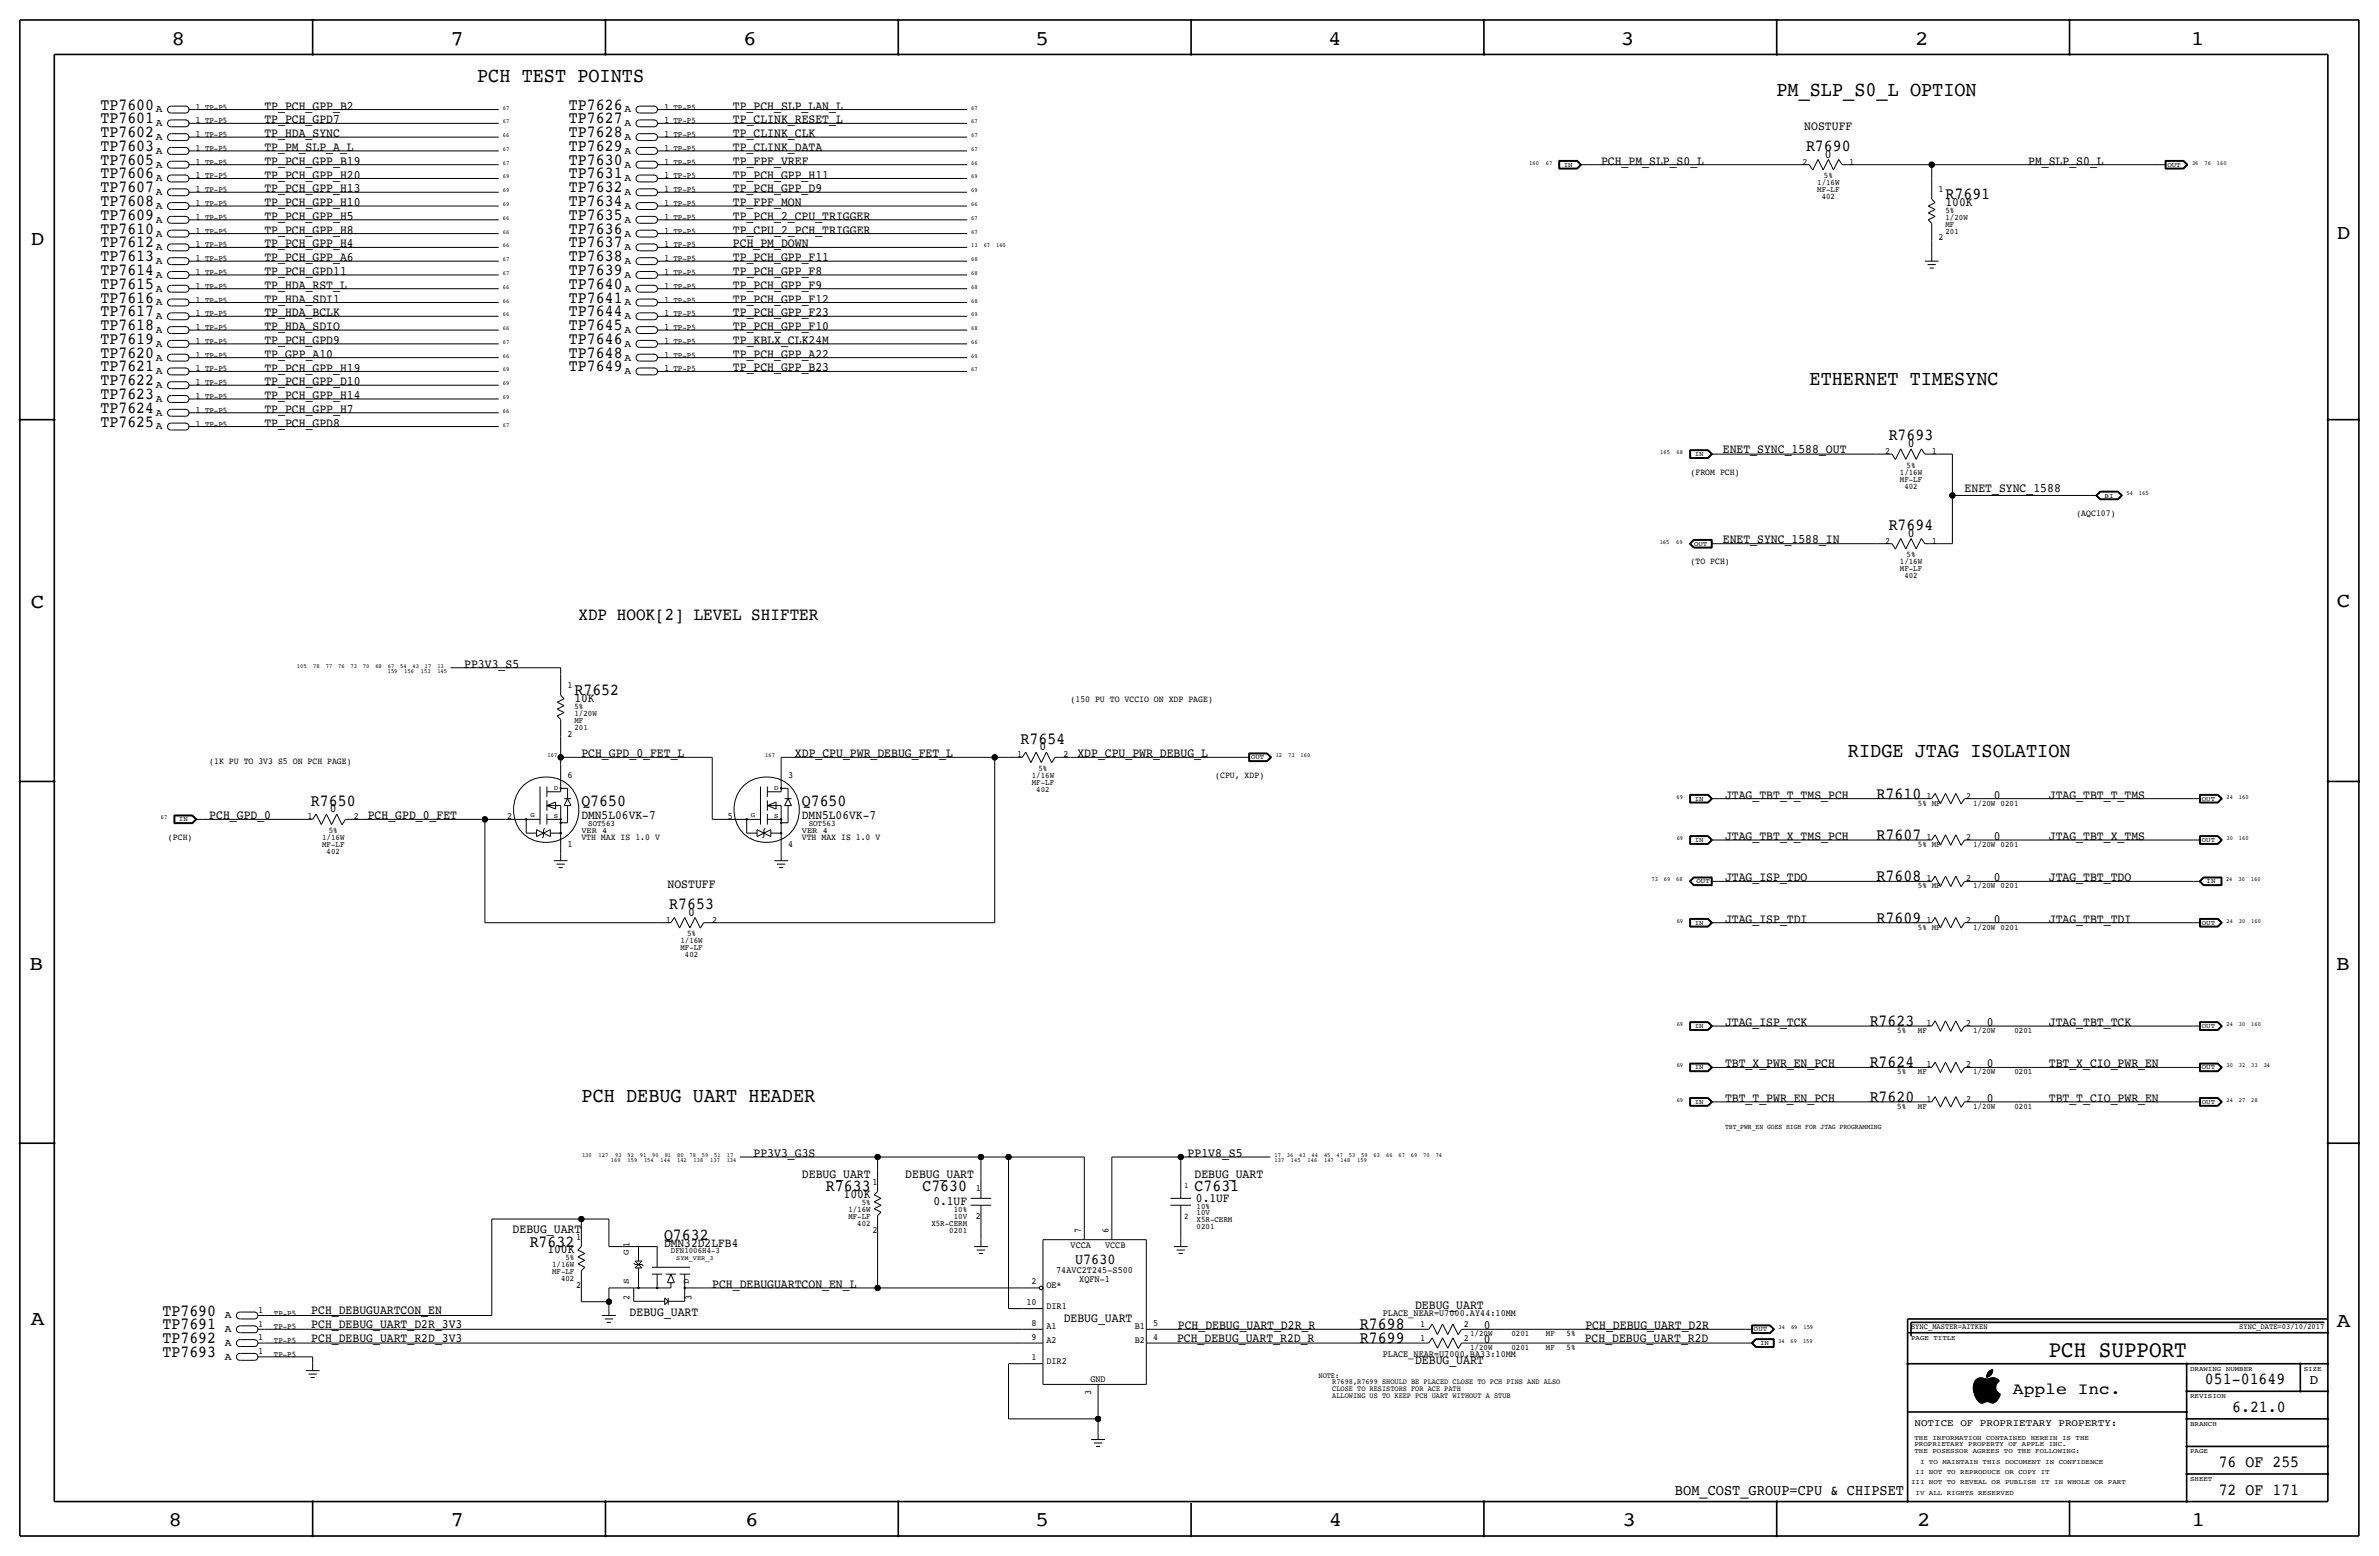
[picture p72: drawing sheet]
<svg xmlns="http://www.w3.org/2000/svg" width="877mm" height="574mm" viewBox="0 0 877 574" stroke-linecap="round" stroke-linejoin="round" font-family="sans-serif">
<defs><g id="words">
<text font-size="8.6" x="755.3" y="500.1">PCH SUPPORT</text>
<g font-size="7.7">
<text x="175.9" y="30.2">PCH TEST POINTS</text>
<text x="654.9" y="35.3">PM_SLP_S0_L OPTION</text>
<text x="667.1" y="142">ETHERNET TIMESYNC</text>
<text x="681.3" y="279.1">RIDGE JTAG ISOLATION</text>
<text x="214.4" y="406.1">PCH DEBUG UART HEADER</text>
</g>
<g font-size="7.6">
<text x="63.2" y="16.5">8</text>
<text x="166.1" y="16.5">7</text>
<text x="274" y="16.5">6</text>
<text x="381.7" y="16.5">5</text>
<text x="489.7" y="16.5">4</text>
<text x="597.6" y="16.5">3</text>
<text x="706.1" y="16.5">2</text>
<text x="807.7" y="16.5">1</text>
<text x="861.5" y="88.1">D</text>
<text x="11.4" y="90.4">D</text>
<text x="11.4" y="224.3">C</text>
<text x="861.5" y="223.8">C</text>
<text x="10.8" y="357.6">B</text>
<text x="861.3" y="357.4">B</text>
<text x="11.3" y="488.4">A</text>
<text x="861.5" y="489.2">A</text>
<text x="62.2" y="562.6">8</text>
<text x="166" y="562.6">7</text>
<text x="274.8" y="562.6">6</text>
<text x="381.7" y="562.6">5</text>
<text x="489.9" y="562.6">4</text>
<text x="598.1" y="562.6">3</text>
<text x="706.8" y="562.6">2</text>
<text x="807.9" y="562.6">1</text>
</g>
<text font-size="6.6" x="213.2" y="228.3">XDP HOOK[2] LEVEL SHIFTER</text>
<g font-size="6.2">
<text x="37.1" y="40.4">TP7600</text>
<text x="209.8" y="40.4">TP7626</text>
<text x="37.1" y="45.5">TP7601</text>
<text x="209.8" y="45.5">TP7627</text>
<text x="37.1" y="50.5">TP7602</text>
<text x="209.8" y="50.5">TP7628</text>
<text x="37.1" y="55.6">TP7603</text>
<text x="209.8" y="55.6">TP7629</text>
<text x="665.8" y="55.6">R7690</text>
<text x="37.1" y="60.7">TP7605</text>
<text x="37.1" y="65.8">TP7606</text>
<text x="209.8" y="65.8">TP7631</text>
<text x="209.8" y="60.7">TP7630</text>
<text x="37.1" y="70.9">TP7607</text>
<text x="209.8" y="70.9">TP7632</text>
<text x="37.1" y="75.9">TP7608</text>
<text x="209.8" y="75.9">TP7634</text>
<text x="717.2" y="73.4">R7691</text>
<text x="37.1" y="81">TP7609</text>
<text x="209.8" y="81">TP7635</text>
<text x="37.1" y="86.1">TP7610</text>
<text x="209.8" y="86.1">TP7636</text>
<text x="37.1" y="91.2">TP7612</text>
<text x="209.8" y="91.2">TP7637</text>
<text x="37.1" y="96.3">TP7613</text>
<text x="37.1" y="101.3">TP7614</text>
<text x="209.8" y="101.3">TP7639</text>
<text x="209.8" y="96.3">TP7638</text>
<text x="37.1" y="106.4">TP7615</text>
<text x="209.8" y="106.4">TP7640</text>
<text x="37.1" y="111.5">TP7616</text>
<text x="209.8" y="111.5">TP7641</text>
<text x="37.1" y="116.6">TP7617</text>
<text x="209.8" y="116.6">TP7644</text>
<text x="37.1" y="121.7">TP7618</text>
<text x="209.8" y="121.7">TP7645</text>
<text x="37.1" y="131.8">TP7620</text>
<text x="37.1" y="126.7">TP7619</text>
<text x="209.8" y="131.8">TP7648</text>
<text x="209.8" y="126.7">TP7646</text>
<text x="37.1" y="136.9">TP7621</text>
<text x="209.8" y="136.9">TP7649</text>
<text x="37.1" y="142">TP7622</text>
<text x="37.1" y="147.1">TP7623</text>
<text x="37.1" y="152.1">TP7624</text>
<text x="37.1" y="157.2">TP7625</text>
<text x="696.3" y="162.3">R7693</text>
<text x="696.3" y="195.3">R7694</text>
<text x="211.8" y="256.3">R7652</text>
<text x="376.3" y="274.1">R7654</text>
<text x="114.6" y="296.9">R7650</text>
<text x="214.3" y="296.9">Q7650</text>
<text x="295.6" y="296.9">Q7650</text>
<text x="691.8" y="294.4">R7610</text>
<text x="691.8" y="309.6">R7607</text>
<text x="691.8" y="324.9">R7608</text>
<text x="246.7" y="335">R7653</text>
<text x="691.8" y="340.1">R7609</text>
<text x="689.3" y="378.2">R7623</text>
<text x="689.3" y="393.4">R7624</text>
<text x="689.3" y="406.1">R7620</text>
<text x="304.5" y="439.2">R7633</text>
<text x="340.1" y="439.2">C7630</text>
<text x="440.4" y="439.2">C7631</text>
<text x="195.3" y="459.5">R7632</text>
<text x="244.8" y="456.9">Q7632</text>
<text x="59.9" y="484.9">TP7690</text>
<text x="59.9" y="490">TP7691</text>
<text x="501.3" y="490">R7698</text>
<text x="59.9" y="495">TP7692</text>
<text x="501.3" y="495">R7699</text>
<text x="59.9" y="500.1">TP7693</text>
<text x="812.9" y="510.3">051-01649</text>
<text x="822.9" y="520.4">6.21.0</text>
<text x="818" y="540.8">76 OF 255</text>
<text x="818" y="550.9">72 OF 171</text>
</g>
<text font-size="6" x="742.1" y="513.9">Apple Inc.</text>
<g font-size="5.6">
<text x="396.4" y="465.8">U7630</text>
<text x="617.5" y="550.9">BOM_COST_GROUP=CPU &amp; CHIPSET</text>
</g>
<text font-size="5" x="851.5" y="510.3">D</text>
<g font-size="4.7">
<text x="97.5" y="40.4">TP_PCH_GPP_B2</text>
<text x="270.2" y="40.4">TP_PCH_SLP_LAN_L</text>
<text x="97.5" y="45.5">TP_PCH_GPD7</text>
<text x="270.2" y="45.5">TP_CLINK_RESET_L</text>
<text x="97.5" y="50.6">TP_HDA_SYNC</text>
<text x="270.2" y="50.6">TP_CLINK_CLK</text>
<text x="665.2" y="48">NOSTUFF</text>
<text x="97.5" y="55.6">TP_PM_SLP_A_L</text>
<text x="270.2" y="55.7">TP_CLINK_DATA</text>
<text x="672.8" y="58.2">0</text>
<text x="97.5" y="60.7">TP_PCH_GPP_B19</text>
<text x="97.5" y="65.8">TP_PCH_GPP_H20</text>
<text x="270.2" y="65.8">TP_PCH_GPP_H11</text>
<text x="270.2" y="60.7">TP_FPF_VREF</text>
<text x="590.2" y="60.7">PCH_PM_SLP_S0_L</text>
<text x="747.7" y="60.7">PM_SLP_S0_L</text>
<text x="97.5" y="70.9">TP_PCH_GPP_H13</text>
<text x="270.2" y="70.9">TP_PCH_GPP_D9</text>
<text x="97.5" y="76">TP_PCH_GPP_H10</text>
<text x="270.2" y="76">TP_FPF_MON</text>
<text x="717.2" y="75.9">100K</text>
<text x="97.5" y="81">TP_PCH_GPP_H5</text>
<text x="270.2" y="81">TP_PCH_2_CPU_TRIGGER</text>
<text x="97.5" y="86.1">TP_PCH_GPP_H8</text>
<text x="270.2" y="86.1">TP_CPU_2_PCH_TRIGGER</text>
<text x="97.5" y="91.2">TP_PCH_GPP_H4</text>
<text x="270.2" y="91.2">PCH_PM_DOWN</text>
<text x="97.5" y="101.3">TP_PCH_GPD11</text>
<text x="97.5" y="96.3">TP_PCH_GPP_A6</text>
<text x="270.2" y="101.4">TP_PCH_GPP_F8</text>
<text x="270.2" y="96.3">TP_PCH_GPP_F11</text>
<text x="97.5" y="106.4">TP_HDA_RST_L</text>
<text x="270.2" y="106.4">TP_PCH_GPP_F9</text>
<text x="97.5" y="111.5">TP_HDA_SDI1</text>
<text x="270.2" y="111.5">TP_PCH_GPP_F12</text>
<text x="97.5" y="116.6">TP_HDA_BCLK</text>
<text x="270.2" y="116.6">TP_PCH_GPP_F23</text>
<text x="97.5" y="121.7">TP_HDA_SDIO</text>
<text x="270.2" y="121.7">TP_PCH_GPP_F10</text>
<text x="97.5" y="126.7">TP_PCH_GPD9</text>
<text x="97.5" y="131.9">TP_GPP_A10</text>
<text x="270.2" y="131.8">TP_PCH_GPP_A22</text>
<text x="270.2" y="126.8">TP_KBLX_CLK24M</text>
<text x="97.5" y="136.9">TP_PCH_GPP_H19</text>
<text x="270.2" y="136.9">TP_PCH_GPP_B23</text>
<text x="97.5" y="142">TP_PCH_GPP_D10</text>
<text x="97.5" y="147.1">TP_PCH_GPP_H14</text>
<text x="97.5" y="152.1">TP_PCH_GPP_H7</text>
<text x="97.5" y="157.3">TP_PCH_GPD8</text>
<text x="635.2" y="167.1">ENET_SYNC_1588_OUT</text>
<text x="703.3" y="164.8">0</text>
<text x="724.3" y="181.3">ENET_SYNC_1588</text>
<text x="703.3" y="197.9">0</text>
<text x="635.2" y="200.1">ENET_SYNC_1588_IN</text>
<text x="171.1" y="246.1">PP3V3_S5</text>
<text x="211.8" y="258.8">10K</text>
<text x="214.3" y="279.1">PCH_GPD_0_FET_L</text>
<text x="293.1" y="279.2">XDP_CPU_PWR_DEBUG_FET_L</text>
<text x="383.3" y="276.6">0</text>
<text x="397.2" y="279.2">XDP_CPU_PWR_DEBUG_L</text>
<text x="121.6" y="299.5">0</text>
<text x="636" y="294.4">JTAG_TBT_T_TMS_PCH</text>
<text x="735" y="294.4">0</text>
<text x="755.3" y="294.4">JTAG_TBT_T_TMS</text>
<text x="77.2" y="302">PCH_GPD_0</text>
<text x="135.6" y="302">PCH_GPD_0_FET</text>
<text x="214.3" y="302">DMN5L06VK-7</text>
<text x="295.6" y="302">DMN5L06VK-7</text>
<text x="636" y="309.6">JTAG_TBT_X_TMS_PCH</text>
<text x="735" y="309.6">0</text>
<text x="755.3" y="309.6">JTAG_TBT_X_TMS</text>
<text x="246.1" y="327.4">NOSTUFF</text>
<text x="636" y="324.9">JTAG_ISP_TDO</text>
<text x="735" y="324.9">0</text>
<text x="755.3" y="324.9">JTAG_TBT_TDO</text>
<text x="253.7" y="337.6">0</text>
<text x="636" y="340.1">JTAG_ISP_TDI</text>
<text x="735" y="340.1">0</text>
<text x="755.3" y="340.1">JTAG_TBT_TDI</text>
<text x="636" y="378.2">JTAG_ISP_TCK</text>
<text x="732.5" y="378.2">0</text>
<text x="755.3" y="378.2">JTAG_TBT_TCK</text>
<text x="636" y="393.5">TBT_X_PWR_EN_PCH</text>
<text x="732.5" y="393.4">0</text>
<text x="755.3" y="393.5">TBT_X_CIO_PWR_EN</text>
<text x="636" y="406.2">TBT_T_PWR_EN_PCH</text>
<text x="732.5" y="406.1">0</text>
<text x="755.3" y="406.2">TBT_T_CIO_PWR_EN</text>
<text x="277.8" y="426.5">PP3V3_G3S</text>
<text x="437.8" y="426.5">PP1V8_S5</text>
<text x="295.7" y="434.1">DEBUG_UART</text>
<text x="333.8" y="434.1">DEBUG_UART</text>
<text x="440.4" y="434.1">DEBUG_UART</text>
<text x="311" y="441.7">100K</text>
<text x="440.9" y="443">0.1UF</text>
<text x="344.1" y="444.2">0.1UF</text>
<text x="189" y="454.4">DEBUG_UART</text>
<text x="244.8" y="459.5">DMN32D2LFB4</text>
<text x="201.8" y="462">100K</text>
<text x="262.6" y="474.7">PCH_DEBUGUARTCON_EN_L</text>
<text x="114.8" y="484.4">PCH_DEBUGUARTCON_EN</text>
<text x="232.1" y="484.9">DEBUG_UART</text>
<text x="521.7" y="482.3">DEBUG_UART</text>
<text x="114.8" y="489.5">PCH_DEBUG_UART_D2R_3V3</text>
<text x="392.2" y="487.4">DEBUG_UART</text>
<text x="434.2" y="489.8">PCH_DEBUG_UART_D2R_R</text>
<text x="547.1" y="490">0</text>
<text x="584.5" y="489.7">PCH_DEBUG_UART_D2R</text>
<text x="114.8" y="494.6">PCH_DEBUG_UART_R2D_3V3</text>
<text x="433.9" y="494.8">PCH_DEBUG_UART_R2D_R</text>
<text x="547.1" y="495">0</text>
<text x="584.2" y="494.6">PCH_DEBUG_UART_R2D</text>
<text x="521.7" y="502.7">DEBUG_UART</text>
</g>
<g font-size="3.8">
<text x="57.5" y="41.5">A</text>
<text x="230.2" y="41.5">A</text>
<text x="57.5" y="46.5">A</text>
<text x="230.2" y="46.5">A</text>
<text x="57.5" y="51.6">A</text>
<text x="230.2" y="51.6">A</text>
<text x="57.5" y="56.7">A</text>
<text x="230.2" y="56.7">A</text>
<text x="57.5" y="61.8">A</text>
<text x="230.2" y="61.8">A</text>
<text x="57.5" y="71.9">A</text>
<text x="57.5" y="66.9">A</text>
<text x="230.2" y="66.9">A</text>
<text x="230.2" y="71.9">A</text>
<text x="57.5" y="77">A</text>
<text x="230.2" y="77">A</text>
<text x="57.5" y="82.1">A</text>
<text x="230.2" y="82.1">A</text>
<text x="57.5" y="87.2">A</text>
<text x="230.2" y="87.2">A</text>
<text x="57.5" y="92.3">A</text>
<text x="230.2" y="92.3">A</text>
<text x="57.5" y="97.3">A</text>
<text x="230.2" y="97.3">A</text>
<text x="57.5" y="102.4">A</text>
<text x="57.5" y="107.5">A</text>
<text x="230.2" y="107.5">A</text>
<text x="230.2" y="102.4">A</text>
<text x="57.5" y="112.6">A</text>
<text x="230.2" y="112.6">A</text>
<text x="57.5" y="117.7">A</text>
<text x="230.2" y="117.7">A</text>
<text x="57.5" y="122.7">A</text>
<text x="230.2" y="122.7">A</text>
<text x="57.5" y="127.8">A</text>
<text x="230.2" y="127.8">A</text>
<text x="57.5" y="138">A</text>
<text x="57.5" y="132.9">A</text>
<text x="230.2" y="138">A</text>
<text x="230.2" y="132.9">A</text>
<text x="57.5" y="143.1">A</text>
<text x="57.5" y="148.1">A</text>
<text x="57.5" y="153.2">A</text>
<text x="57.5" y="158.3">A</text>
<text x="82.9" y="486">A</text>
<text x="82.9" y="491">A</text>
<text x="82.9" y="496.1">A</text>
<text x="82.9" y="501.2">A</text>
</g>
<text font-size="3.7" x="705.8" y="525.5">NOTICE OF PROPRIETARY PROPERTY:</text>
<g font-size="3.5">
<text x="72.1" y="40.4">1</text>
<text x="244.8" y="40.4">1</text>
<text x="72.1" y="45.5">1</text>
<text x="244.8" y="45.5">1</text>
<text x="72.1" y="50.5">1</text>
<text x="244.8" y="50.5">1</text>
<text x="72.1" y="55.6">1</text>
<text x="244.8" y="55.6">1</text>
<text x="72.1" y="60.7">1</text>
<text x="72.1" y="65.8">1</text>
<text x="244.8" y="65.8">1</text>
<text x="244.8" y="60.7">1</text>
<text x="664.6" y="60.7">2</text>
<text x="681.7" y="60.7">1</text>
<text x="72.1" y="70.9">1</text>
<text x="244.8" y="70.9">1</text>
<text x="714.7" y="70.9">1</text>
<text x="72.1" y="75.9">1</text>
<text x="244.8" y="75.9">1</text>
<text x="72.1" y="81">1</text>
<text x="244.8" y="81">1</text>
<text x="72.1" y="86.1">1</text>
<text x="244.8" y="86.1">1</text>
<text x="714.7" y="88.6">2</text>
<text x="72.1" y="91.2">1</text>
<text x="244.8" y="91.2">1</text>
<text x="72.1" y="96.3">1</text>
<text x="72.1" y="101.3">1</text>
<text x="244.8" y="101.3">1</text>
<text x="244.8" y="96.3">1</text>
<text x="72.1" y="106.4">1</text>
<text x="244.8" y="106.4">1</text>
<text x="72.1" y="111.5">1</text>
<text x="244.8" y="111.5">1</text>
<text x="72.1" y="116.6">1</text>
<text x="244.8" y="116.6">1</text>
<text x="72.1" y="121.7">1</text>
<text x="244.8" y="121.7">1</text>
<text x="72.1" y="131.8">1</text>
<text x="72.1" y="126.7">1</text>
<text x="244.8" y="131.8">1</text>
<text x="244.8" y="126.7">1</text>
<text x="72.1" y="136.9">1</text>
<text x="244.8" y="136.9">1</text>
<text x="72.1" y="142">1</text>
<text x="72.1" y="147.1">1</text>
<text x="72.1" y="152.1">1</text>
<text x="72.1" y="157.2">1</text>
<text x="695" y="167.4">2</text>
<text x="712.2" y="167.4">1</text>
<text x="695" y="200.4">2</text>
<text x="712.2" y="200.4">1</text>
<text x="209.2" y="253.7">1</text>
<text x="209.2" y="271.5">2</text>
<text x="375" y="279.1">1</text>
<text x="392.1" y="279.1">2</text>
<text x="209.2" y="286.8">6</text>
<text x="290.5" y="286.8">3</text>
<text x="710.3" y="294.4">1</text>
<text x="724.9" y="294.4">2</text>
<text x="113.4" y="302">1</text>
<text x="130.5" y="302">2</text>
<text x="187" y="302">2</text>
<text x="268.3" y="302">5</text>
<text x="710.3" y="309.6">1</text>
<text x="724.9" y="309.6">2</text>
<text x="209.2" y="312.2">1</text>
<text x="290.5" y="312.2">4</text>
<text x="710.3" y="324.9">1</text>
<text x="724.9" y="324.9">2</text>
<text x="245.5" y="340.1">1</text>
<text x="262.6" y="340.1">2</text>
<text x="710.3" y="340.1">1</text>
<text x="724.9" y="340.1">2</text>
<text x="710.3" y="378.2">1</text>
<text x="724.9" y="378.2">2</text>
<text x="710.3" y="393.4">1</text>
<text x="724.9" y="393.4">2</text>
<text x="710.3" y="406.1">1</text>
<text x="724.9" y="406.1">2</text>
<text x="321.7" y="436.6">1</text>
<text x="359.8" y="439.2">1</text>
<text x="359.8" y="449.3">2</text>
<text x="321.7" y="454.4">2</text>
<text x="398.5" y="454.4" transform="rotate(-90 398.5 454.4)">7</text>
<text x="408.6" y="454.4" transform="rotate(-90 408.6 454.4)">6</text>
<text x="212.4" y="456.9">1</text>
<text x="232.1" y="459.5" transform="rotate(-90 232.1 459.5)">1</text>
<text x="394.7" y="460">VCCA</text>
<text x="407.4" y="460">VCCB</text>
<text x="380.3" y="473.5">2</text>
<text x="389.4" y="469.4">74AVC2T245-S500</text>
<text x="397.9" y="472.7">XQFN-1</text>
<text x="212.4" y="474.7">2</text>
<text x="232.1" y="479.2" transform="rotate(-90 232.1 479.2)">2</text>
<text x="255" y="479.2" transform="rotate(-90 255 479.2)">3</text>
<text x="385.8" y="474.7">OE*</text>
<text x="95.2" y="483.9">1</text>
<text x="378.4" y="481.1">10</text>
<text x="385.8" y="482.3">DIR1</text>
<text x="509.8" y="484.9">PLACE_NEAR=U7000.AY44:10MM</text>
<text x="95.2" y="489">1</text>
<text x="380.3" y="488.7">8</text>
<text x="385.8" y="490">A1</text>
<text x="418.3" y="490">B1</text>
<text x="425.1" y="488.7">5</text>
<text x="523.6" y="489.2">1</text>
<text x="539.7" y="489.2">2</text>
<text x="95.2" y="494">1</text>
<text x="380.3" y="493.8">9</text>
<text x="385.8" y="495.1">A2</text>
<text x="418.3" y="495.1">B2</text>
<text x="425.1" y="493.8">4</text>
<text x="523.6" y="494.3">1</text>
<text x="539.7" y="494.3">2</text>
<text x="95.2" y="499.1">1</text>
<text x="380.3" y="501.4">1</text>
<text x="385.8" y="502.7">DIR2</text>
<text x="509.8" y="500.1">PLACE_NEAR=U7000.BA33:10MM</text>
<text x="402" y="509.3">GND</text>
<text x="402.3" y="514.2" transform="rotate(-90 402.3 514.2)">3</text>
</g>
<g font-size="3.4">
<text x="623.3" y="175">(FROM PCH)</text>
<text x="765.5" y="190.2">(AQC107)</text>
<text x="623.3" y="208">(TO PCH)</text>
<text x="394.7" y="258.8">(150 PU TO VCCIO ON XDP PAGE)</text>
<text x="77.2" y="281.7">(1K PU TO 3V3 S5 ON PCH PAGE)</text>
<text x="448" y="286.8">(CPU, XDP)</text>
<text x="61.9" y="309.6">(PCH)</text>
<text x="214.3" y="309.6">VTH MAX IS 1.0 V</text>
<text x="295.6" y="309.6">VTH MAX IS 1.0 V</text>
</g>
<g font-size="3.1">
<text x="75.6" y="40.4">TP-P5</text>
<text x="248.3" y="40.4">TP-P5</text>
<text x="75.6" y="45.5">TP-P5</text>
<text x="248.3" y="45.5">TP-P5</text>
<text x="75.6" y="50.5">TP-P5</text>
<text x="248.3" y="50.5">TP-P5</text>
<text x="75.6" y="55.6">TP-P5</text>
<text x="248.3" y="55.6">TP-P5</text>
<text x="75.6" y="60.7">TP-P5</text>
<text x="75.6" y="65.8">TP-P5</text>
<text x="248.3" y="65.8">TP-P5</text>
<text x="248.3" y="60.7">TP-P5</text>
<text x="672.4" y="65.8">5%</text>
<text x="75.6" y="70.9">TP-P5</text>
<text x="248.3" y="70.9">TP-P5</text>
<text x="669.9" y="70.9">MF-LF</text>
<text x="669.9" y="68.3">1/16W</text>
<text x="75.6" y="75.9">TP-P5</text>
<text x="248.3" y="75.9">TP-P5</text>
<text x="671.6" y="73.4">402</text>
<text x="75.6" y="81">TP-P5</text>
<text x="248.3" y="81">TP-P5</text>
<text x="717.2" y="83.6">MF</text>
<text x="717.2" y="81">1/20W</text>
<text x="717.2" y="78.5">5%</text>
<text x="75.6" y="86.1">TP-P5</text>
<text x="248.3" y="86.1">TP-P5</text>
<text x="717.2" y="86.1">201</text>
<text x="75.6" y="91.2">TP-P5</text>
<text x="248.3" y="91.2">TP-P5</text>
<text x="75.6" y="96.3">TP-P5</text>
<text x="75.6" y="101.3">TP-P5</text>
<text x="248.3" y="96.3">TP-P5</text>
<text x="248.3" y="101.3">TP-P5</text>
<text x="75.6" y="106.4">TP-P5</text>
<text x="248.3" y="106.4">TP-P5</text>
<text x="75.6" y="111.5">TP-P5</text>
<text x="248.3" y="111.5">TP-P5</text>
<text x="75.6" y="116.6">TP-P5</text>
<text x="248.3" y="116.6">TP-P5</text>
<text x="75.6" y="121.7">TP-P5</text>
<text x="248.3" y="121.7">TP-P5</text>
<text x="75.6" y="131.8">TP-P5</text>
<text x="75.6" y="126.7">TP-P5</text>
<text x="248.3" y="131.8">TP-P5</text>
<text x="248.3" y="126.7">TP-P5</text>
<text x="75.6" y="136.9">TP-P5</text>
<text x="248.3" y="136.9">TP-P5</text>
<text x="75.6" y="142">TP-P5</text>
<text x="75.6" y="147.1">TP-P5</text>
<text x="75.6" y="152.1">TP-P5</text>
<text x="75.6" y="157.2">TP-P5</text>
<text x="702.9" y="172.5">5%</text>
<text x="700.4" y="177.5">MF-LF</text>
<text x="700.4" y="175">1/16W</text>
<text x="702.1" y="180.1">402</text>
<text x="700.4" y="208">1/16W</text>
<text x="702.9" y="205.5">5%</text>
<text x="700.4" y="210.6">MF-LF</text>
<text x="702.1" y="213.1">402</text>
<text x="211.8" y="263.9">1/20W</text>
<text x="211.8" y="261.4">5%</text>
<text x="211.8" y="269">201</text>
<text x="211.8" y="266.4">MF</text>
<text x="380.4" y="286.8">1/16W</text>
<text x="382.9" y="284.2">5%</text>
<text x="380.4" y="289.3">MF-LF</text>
<text x="382" y="291.8">402</text>
<text x="707.1" y="296.9">5% MF</text>
<text x="727.4" y="296.9">1/20W 0201</text>
<text x="216.9" y="304.5">SOT563</text>
<text x="298.1" y="304.5">SOT563</text>
<text x="118.8" y="309.6">1/16W</text>
<text x="121.2" y="307.1">5%</text>
<text x="118.8" y="312.2">MF-LF</text>
<text x="120.4" y="314.7">402</text>
<text x="707.1" y="312.2">5% MF</text>
<text x="727.4" y="312.2">1/20W 0201</text>
<text x="707.1" y="327.4">5% MF</text>
<text x="727.4" y="327.4">1/20W 0201</text>
<text x="250.8" y="347.7">1/16W</text>
<text x="253.3" y="345.2">5%</text>
<text x="707.1" y="342.6">5% MF</text>
<text x="727.4" y="342.6">1/20W 0201</text>
<text x="250.8" y="350.3">MF-LF</text>
<text x="252.5" y="352.8">402</text>
<text x="699.5" y="380.7">5%</text>
<text x="707.1" y="380.7">MF</text>
<text x="727.4" y="380.7">1/20W</text>
<text x="742.6" y="380.7">0201</text>
<text x="699.5" y="396">5%</text>
<text x="707.1" y="396">MF</text>
<text x="727.4" y="396">1/20W</text>
<text x="742.6" y="396">0201</text>
<text x="699.5" y="408.7">5%</text>
<text x="707.1" y="408.7">MF</text>
<text x="727.4" y="408.7">1/20W</text>
<text x="742.6" y="408.7">0201</text>
<text x="436.6" y="437.9">1</text>
<text x="312.8" y="446.8">1/16W</text>
<text x="312.8" y="449.3">MF-LF</text>
<text x="317.7" y="444.2">5%</text>
<text x="351.6" y="449.3">10V</text>
<text x="351.6" y="446.8">10%</text>
<text x="436.6" y="449.3">2</text>
<text x="441.1" y="447.8">10V</text>
<text x="441.1" y="445.5">10%</text>
<text x="316.1" y="451.9">402</text>
<text x="343.4" y="451.9">X5R-CERM</text>
<text x="350" y="454.4">0201</text>
<text x="441.1" y="452.9">0201</text>
<text x="441.1" y="450.3">X5R-CERM</text>
<text x="203.5" y="467.1">1/16W</text>
<text x="208.5" y="464.6">5%</text>
<text x="231.9" y="462.5" transform="rotate(-90 231.9 462.5)">G</text>
<text x="247.3" y="462">DFN1006H4-3</text>
<text x="203.5" y="469.6">MF-LF</text>
<text x="206.8" y="472.2">402</text>
<text x="231.9" y="473.2" transform="rotate(-90 231.9 473.2)">S</text>
<text x="253.9" y="473.2" transform="rotate(-90 253.9 473.2)">D</text>
<text x="101" y="484.9">TP-P5</text>
<text x="101" y="490">TP-P5</text>
<text x="101" y="495">TP-P5</text>
<text x="542" y="497.6">1/20W</text>
<text x="542" y="492.5">1/20W</text>
<text x="557.2" y="497.6">0201</text>
<text x="557.2" y="492.5">0201</text>
<text x="569.9" y="497.6">MF</text>
<text x="569.9" y="492.5">MF</text>
<text x="577.5" y="497.6">5%</text>
<text x="577.5" y="492.5">5%</text>
<text x="101" y="500.1">TP-P5</text>
</g>
<g font-size="2.9">
<text x="214.3" y="307.1">VER 4</text>
<text x="295.6" y="307.1">VER 4</text>
<text x="704.5" y="490">SYNC_MASTER=AITKEN</text>
<text x="825.6" y="490">SYNC_DATE=03/10/2017</text>
<text x="486.1" y="507.7">NOTE:</text>
<text x="491.2" y="510.3">R7698,R7699 SHOULD BE PLACED CLOSE TO PCH PINS AND ALSO</text>
<text x="491.2" y="515.4">ALLOWING US TO KEEP PCH UART WITHOUT A STUB</text>
<text x="491.2" y="512.8">CLOSE TO RESISTORS FOR ACE PATH</text>
</g>
<text font-size="2.6" x="636" y="416.3">TBT_PWR_EN GOES HIGH FOR JTAG PROGRAMMING</text>
<g font-size="2.5">
<text x="576.5" y="61.5">IN</text>
<text x="799" y="61.5">OUT</text>
<text x="624.8" y="168.1">IN</text>
<text x="775.9" y="183.4">BI</text>
<text x="624.5" y="201.2">OUT</text>
<text x="461.2" y="279.9">OUT</text>
<text x="204.2" y="291.3">D</text>
<text x="285.4" y="291.3">D</text>
<text x="624.8" y="295.1">IN</text>
<text x="811.7" y="295.1">OUT</text>
<text x="66" y="302.8">IN</text>
<text x="195.5" y="301.2">G</text>
<text x="204.2" y="301.5">S</text>
<text x="276.8" y="301.2">G</text>
<text x="285.4" y="301.5">S</text>
<text x="624.8" y="310.4">IN</text>
<text x="811.7" y="310.4">OUT</text>
<text x="625.4" y="325.6">OUT</text>
<text x="813.5" y="325.6">IN</text>
<text x="624.8" y="340.9">IN</text>
<text x="811.7" y="340.9">OUT</text>
<text x="624.8" y="379">IN</text>
<text x="811.7" y="379">OUT</text>
<text x="624.8" y="394.2">IN</text>
<text x="811.7" y="394.2">OUT</text>
<text x="624.8" y="406.9">IN</text>
<text x="811.7" y="406.9">OUT</text>
<text x="646.6" y="490.7">OUT</text>
<text x="648.9" y="495.8">IN</text>
<text x="704.5" y="493.8">PAGE TITLE</text>
<text x="807.4" y="505.2">DRAWING NUMBER</text>
<text x="849.3" y="505.2">SIZE</text>
<text x="807.4" y="515.4">REVISION</text>
<text x="807.4" y="525.5">BRANCH</text>
<text x="705.8" y="533.1">PROPRIETARY PROPERTY OF APPLE INC.</text>
<text x="705.8" y="530.6">THE INFORMATION CONTAINED HEREIN IS THE</text>
<text x="705.8" y="535.7">THE POSESSOR AGREES TO THE FOLLOWING:</text>
<text x="707.8" y="539.5">I TO MAINTAIN THIS DOCUMENT IN CONFIDENCE</text>
<text x="807.4" y="535.7">PAGE</text>
<text x="706.2" y="543.3">II NOT TO REPRODUCE OR COPY IT</text>
<text x="807.4" y="545.8">SHEET</text>
<text x="704.5" y="547.1">III NOT TO REVEAL OR PUBLISH IT IN WHOLE OR PART</text>
<text x="706.2" y="550.9">IV ALL RIGHTS RESERVED</text>
</g>
<g font-size="2.3">
<text x="185.4" y="40.4">67</text>
<text x="358.1" y="40.4">67</text>
<text x="185.4" y="45.5">67</text>
<text x="358.1" y="45.5">67</text>
<text x="185.4" y="50.5">66</text>
<text x="358.1" y="50.6">67</text>
<text x="185.4" y="55.6">67</text>
<text x="358.1" y="55.6">67</text>
<text x="185.4" y="65.8">69</text>
<text x="185.4" y="60.7">67</text>
<text x="358.1" y="60.7">66</text>
<text x="358.1" y="65.8">69</text>
<text x="563.8" y="60.7">160</text>
<text x="569.9" y="60.7">67</text>
<text x="808.1" y="60.7">36</text>
<text x="812.7" y="60.7">76</text>
<text x="817.3" y="60.7">160</text>
<text x="185.4" y="70.9">69</text>
<text x="358.1" y="70.9">69</text>
<text x="185.4" y="76">69</text>
<text x="358.1" y="75.9">66</text>
<text x="185.4" y="81">66</text>
<text x="358.1" y="81">67</text>
<text x="185.4" y="86.1">66</text>
<text x="358.1" y="86.1">67</text>
<text x="185.4" y="91.2">66</text>
<text x="358.1" y="91.2">13</text>
<text x="362.7" y="91.2">67</text>
<text x="367.2" y="91.2">160</text>
<text x="185.4" y="96.3">67</text>
<text x="185.4" y="101.3">67</text>
<text x="358.1" y="96.3">68</text>
<text x="358.1" y="101.4">68</text>
<text x="185.4" y="106.4">66</text>
<text x="358.1" y="106.4">68</text>
<text x="185.4" y="111.5">66</text>
<text x="358.1" y="111.5">68</text>
<text x="185.4" y="116.6">66</text>
<text x="358.1" y="116.6">69</text>
<text x="185.4" y="121.7">66</text>
<text x="358.1" y="121.7">68</text>
<text x="185.4" y="131.8">66</text>
<text x="185.4" y="126.7">67</text>
<text x="358.1" y="131.8">69</text>
<text x="358.1" y="126.7">66</text>
<text x="185.4" y="136.9">69</text>
<text x="358.1" y="136.9">67</text>
<text x="185.4" y="142">69</text>
<text x="185.4" y="147.1">69</text>
<text x="185.4" y="152.1">66</text>
<text x="185.4" y="157.2">67</text>
<text x="612" y="167.4">165</text>
<text x="618.1" y="167.4">68</text>
<text x="784" y="182.6">54</text>
<text x="788.6" y="182.6">165</text>
<text x="611.9" y="200.4">165</text>
<text x="618" y="200.4">69</text>
<text x="109.4" y="246.1">105</text>
<text x="115.5" y="246.1">78</text>
<text x="120.1" y="246.1">77</text>
<text x="124.7" y="246.1">76</text>
<text x="129.2" y="246.1">73</text>
<text x="133.8" y="246.1">70</text>
<text x="138.4" y="246.1">68</text>
<text x="142.9" y="248">159</text>
<text x="142.9" y="246.1">67</text>
<text x="147.5" y="246.1">54</text>
<text x="149" y="248">156</text>
<text x="152.1" y="246.1">43</text>
<text x="155.1" y="248">153</text>
<text x="156.7" y="246.1">17</text>
<text x="161.2" y="248">145</text>
<text x="161.2" y="246.1">13</text>
<text x="201.8" y="279.1">167</text>
<text x="282.1" y="279.2">167</text>
<text x="470.3" y="279.1">12</text>
<text x="474.9" y="279.1">73</text>
<text x="479.5" y="279.1">160</text>
<text x="618.1" y="294.4">69</text>
<text x="820.8" y="294.4">24</text>
<text x="825.4" y="294.4">160</text>
<text x="59.3" y="302">67</text>
<text x="618.1" y="309.6">69</text>
<text x="820.8" y="309.6">30</text>
<text x="825.4" y="309.6">160</text>
<text x="608.8" y="324.9">73</text>
<text x="613.4" y="324.9">69</text>
<text x="618" y="324.9">68</text>
<text x="820.7" y="324.9">24</text>
<text x="825.2" y="324.9">30</text>
<text x="829.8" y="324.9">160</text>
<text x="618.1" y="340.1">69</text>
<text x="820.8" y="340.1">24</text>
<text x="825.4" y="340.1">30</text>
<text x="830" y="340.1">160</text>
<text x="618.1" y="378.2">69</text>
<text x="820.8" y="378.2">24</text>
<text x="825.4" y="378.2">30</text>
<text x="830" y="378.2">160</text>
<text x="618.1" y="393.4">69</text>
<text x="820.8" y="393.4">30</text>
<text x="825.4" y="393.4">32</text>
<text x="830" y="393.4">33</text>
<text x="834.5" y="393.4">34</text>
<text x="618.1" y="406.1">69</text>
<text x="820.8" y="406.1">24</text>
<text x="825.4" y="406.1">27</text>
<text x="830" y="406.1">28</text>
<text x="214.6" y="426.5">130</text>
<text x="220.7" y="426.5">127</text>
<text x="225.2" y="428.3">169</text>
<text x="226.8" y="426.5">93</text>
<text x="231.3" y="426.5">92</text>
<text x="231.3" y="428.3">159</text>
<text x="235.9" y="426.5">91</text>
<text x="237.4" y="428.3">154</text>
<text x="240.5" y="426.5">90</text>
<text x="243.5" y="428.3">144</text>
<text x="245.1" y="426.5">81</text>
<text x="249.6" y="428.3">142</text>
<text x="249.6" y="426.5">80</text>
<text x="254.2" y="426.5">78</text>
<text x="255.7" y="428.3">138</text>
<text x="258.8" y="426.5">59</text>
<text x="261.8" y="428.3">137</text>
<text x="263.3" y="426.5">51</text>
<text x="267.9" y="428.3">134</text>
<text x="267.9" y="426.5">17</text>
<text x="469.8" y="426.5">17</text>
<text x="469.9" y="428.3">137</text>
<text x="474.4" y="426.5">36</text>
<text x="475.9" y="428.3">145</text>
<text x="479" y="426.5">43</text>
<text x="482" y="428.3">146</text>
<text x="483.6" y="426.5">44</text>
<text x="488.1" y="426.5">45</text>
<text x="488.1" y="428.3">147</text>
<text x="492.7" y="426.5">47</text>
<text x="494.2" y="428.3">148</text>
<text x="497.3" y="426.5">53</text>
<text x="500.3" y="428.3">159</text>
<text x="501.9" y="426.5">59</text>
<text x="506.4" y="426.5">63</text>
<text x="511" y="426.5">66</text>
<text x="515.6" y="426.5">67</text>
<text x="520.1" y="426.5">69</text>
<text x="524.7" y="426.5">70</text>
<text x="529.3" y="426.5">74</text>
<text x="249.3" y="464.6">SYM_VER_3</text>
<text x="655.7" y="490">34</text>
<text x="660.3" y="490">69</text>
<text x="664.9" y="490">159</text>
<text x="655.6" y="495">34</text>
<text x="660.1" y="495">69</text>
<text x="664.7" y="495">159</text>
</g>
</g></defs>
<g fill="none" stroke="#000" stroke-width=".37">
<path d="M63.1 39.2a1.25 1.25 0 0 0-1.3 1.2 1.25 1.25 0 0 0 1.3 1.3M63.2 39.1h5.2zM68.3 39.2a1.25 1.25 0 0 1 1.4 1.2 1.25 1.25 0 0 1-1.4 1.3M235.9 39.2a1.25 1.25 0 0 0-1.4 1.2 1.25 1.25 0 0 0 1.4 1.3M235.9 39.1h5.2zM241 39.2a1.25 1.25 0 0 1 1.4 1.2 1.25 1.25 0 0 1-1.4 1.3M63.1 59.5a1.25 1.25 0 0 0-1.3 1.2 1.25 1.25 0 0 0 1.3 1.3M63.1 54.4a1.25 1.25 0 0 0-1.3 1.3 1.25 1.25 0 0 0 1.3 1.2M63.1 49.3a1.25 1.25 0 0 0-1.3 1.3 1.25 1.25 0 0 0 1.3 1.2M63.1 44.2a1.25 1.25 0 0 0-1.3 1.3 1.25 1.25 0 0 0 1.3 1.2M63.2 59.4h5.2zM63.2 54.4h5.2z"/>
<path d="M63.2 56.9h5.1zM63.2 49.3h5.2zM63.2 51.8h5.1zM63.2 44.2h5.2zM63.2 46.7h5.1zM63.2 41.7h5.1zM68.3 59.5a1.25 1.25 0 0 1 1.4 1.2 1.25 1.25 0 0 1-1.4 1.3M68.3 54.4a1.25 1.25 0 0 1 1.4 1.3 1.25 1.25 0 0 1-1.4 1.2M68.3 49.3a1.25 1.25 0 0 1 1.4 1.3 1.25 1.25 0 0 1-1.4 1.2M68.3 44.2a1.25 1.25 0 0 1 1.4 1.3 1.25 1.25 0 0 1-1.4 1.2M69.5 55.6h2.6zM69.5 50.5h2.6z"/>
<path d="M69.5 45.5h2.6zM69.5 40.4h2.6zM72.1 55.6h111.7zM72.1 40.4h111.7zM72.1 45.5h111.7zM72.1 50.5h111.7zM235.9 44.2a1.25 1.25 0 0 0-1.4 1.3 1.25 1.25 0 0 0 1.4 1.2M235.9 59.5a1.25 1.25 0 0 0-1.4 1.2 1.25 1.25 0 0 0 1.4 1.3M235.9 54.4a1.25 1.25 0 0 0-1.4 1.3 1.25 1.25 0 0 0 1.4 1.2M235.9 49.3a1.25 1.25 0 0 0-1.4 1.3 1.25 1.25 0 0 0 1.4 1.2M235.9 44.2h5.2zM235.9 46.7h5.1z"/>
<path d="M235.9 41.7h5.1zM235.9 59.4h5.2zM235.9 54.4h5.2zM235.9 56.9h5.1zM235.9 49.3h5.2zM235.9 51.8h5.1zM241 44.2a1.25 1.25 0 0 1 1.4 1.3 1.25 1.25 0 0 1-1.4 1.2M241 59.5a1.25 1.25 0 0 1 1.4 1.2 1.25 1.25 0 0 1-1.4 1.3M241 54.4a1.25 1.25 0 0 1 1.4 1.3 1.25 1.25 0 0 1-1.4 1.2M241 49.3a1.25 1.25 0 0 1 1.4 1.3 1.25 1.25 0 0 1-1.4 1.2M242.3 45.5h2.5zM242.3 40.4h2.5z"/>
<path d="M242.3 55.6h2.5zM242.3 50.5h2.5zM244.8 45.5h111.8zM244.8 50.5h111.8zM244.8 55.6h111.8zM244.8 40.4h111.8zM574.7 59.1v3.2zM574.7 59.1h6.8zM574.8 59.2v3zM574.8 59.2h6.7zM574.9 59.3v2.8zM574.9 59.3h6.5z"/>
<path d="M575 59.4h6.4zM575 59.4v2.6zM581.4 59.4l1.2 1.3zM581.4 59.3l1.4 1.4zM581.5 59.2l1.4 1.5zM581.5 59.1l1.6 1.6zM670.3 58.8l-2 3.8zM670.3 58.8l1.8 3.8zM674.1 58.8l-2 3.8zM674.1 58.8l1.8 3.8zM677.9 58.8l1.2 1.9zM677.9 58.8l-2 3.8z"/>
<path d="M798.2 59.1h6.8zM798.2 59.1v3.2zM798.3 59.2v3zM798.3 59.2h6.7zM798.4 59.3h6.5zM798.4 59.3v2.8zM798.5 59.4h6.4zM798.5 59.4v2.6zM804.9 59.4l1.2 1.3zM804.9 59.3l1.4 1.4zM805 59.2l1.4 1.5zM805 59.1l1.6 1.6z"/>
<path d="M63.1 69.6a1.25 1.25 0 0 0-1.3 1.3 1.25 1.25 0 0 0 1.3 1.2M63.1 74.7a1.25 1.25 0 0 0-1.3 1.3 1.25 1.25 0 0 0 1.3 1.2M63.1 79.8a1.25 1.25 0 0 0-1.3 1.3 1.25 1.25 0 0 0 1.3 1.2M63.1 64.6a1.25 1.25 0 0 0-1.3 1.2 1.25 1.25 0 0 0 1.3 1.3M63.2 69.6h5.2zM63.2 72.1h5.1zM63.2 74.7h5.2zM63.2 77.2h5.1zM63.2 79.8h5.2zM63.2 62h5.1zM63.2 64.5h5.2zM63.2 67.1h5.1z"/>
<path d="M68.3 69.6a1.25 1.25 0 0 1 1.4 1.3 1.25 1.25 0 0 1-1.4 1.2M68.3 74.7a1.25 1.25 0 0 1 1.4 1.3 1.25 1.25 0 0 1-1.4 1.2M68.3 79.8a1.25 1.25 0 0 1 1.4 1.3 1.25 1.25 0 0 1-1.4 1.2M68.3 64.6a1.25 1.25 0 0 1 1.4 1.2 1.25 1.25 0 0 1-1.4 1.3M69.5 70.9h2.6zM69.5 75.9h2.6zM69.5 60.7h2.6zM69.5 65.8h2.6zM72.1 65.8h111.7zM72.1 60.7h111.7zM72.1 70.9h111.7zM72.1 75.9h111.7z"/>
<path d="M235.9 74.7a1.25 1.25 0 0 0-1.4 1.3 1.25 1.25 0 0 0 1.4 1.2M235.9 79.8a1.25 1.25 0 0 0-1.4 1.3 1.25 1.25 0 0 0 1.4 1.2M235.9 64.6a1.25 1.25 0 0 0-1.4 1.2 1.25 1.25 0 0 0 1.4 1.3M235.9 69.6a1.25 1.25 0 0 0-1.4 1.3 1.25 1.25 0 0 0 1.4 1.2M235.9 74.7h5.2zM235.9 77.2h5.1zM235.9 79.8h5.2zM235.9 64.5h5.2zM235.9 67.1h5.1zM235.9 69.6h5.2zM235.9 72.1h5.1zM235.9 62h5.1z"/>
<path d="M241 74.7a1.25 1.25 0 0 1 1.4 1.3 1.25 1.25 0 0 1-1.4 1.2M241 79.8a1.25 1.25 0 0 1 1.4 1.3 1.25 1.25 0 0 1-1.4 1.2M241 64.6a1.25 1.25 0 0 1 1.4 1.2 1.25 1.25 0 0 1-1.4 1.3M241 69.6a1.25 1.25 0 0 1 1.4 1.3 1.25 1.25 0 0 1-1.4 1.2M242.3 75.9h2.5zM242.3 65.8h2.5zM242.3 70.9h2.5zM242.3 60.7h2.5zM244.8 65.8h111.8zM244.8 60.7h111.8zM244.8 70.9h111.8zM244.8 75.9h111.8z"/>
<path d="M574.7 62.3h6.8zM574.8 62.2h6.7zM574.9 62.1h6.5zM575 62h6.4zM581.4 62l1.2-1.3zM581.4 62.1l1.4-1.4zM581.5 62.2l1.4-1.5zM581.5 62.3l1.6-1.6zM582.6 60.7h2.6zM585.2 60.7h76.2zM661.4 60.7h5.7zM667.1 60.7l1.2 2z"/>
<path d="M679.1 60.7h5.1zM684.2 60.7h28zM710.9 78.5l2.5 1.3zM710.9 75.9l2.5 1.3zM710.9 75.9l2.5-1.2zM710.9 78.5l2.5-1.3zM712.2 60.7h83.8zM712.2 60.7v5.1zM712.2 65.8v7.6zM712.2 73.4l1.2 1.3zM796 60.7h2.5zM798.2 62.3h6.8z"/>
<path d="M798.3 62.2h6.7zM798.4 62.1h6.5zM798.5 62h6.4zM804.9 62l1.2-1.3zM805 62.2l1.4-1.5zM805 62.3l1.6-1.6zM806.3 60.7l-1.4 1.4zM63.1 95a1.25 1.25 0 0 0-1.3 1.3 1.25 1.25 0 0 0 1.3 1.2M63.1 84.9a1.25 1.25 0 0 0-1.3 1.2 1.25 1.25 0 0 0 1.3 1.3M63.1 90a1.25 1.25 0 0 0-1.3 1.2 1.25 1.25 0 0 0 1.3 1.3M63.2 95h5.2zM63.2 97.5h5.1z"/>
<path d="M63.2 84.8h5.2zM63.2 87.4h5.1zM63.2 89.9h5.2zM63.2 92.5h5.1zM63.2 82.3h5.1zM68.3 95a1.25 1.25 0 0 1 1.4 1.3 1.25 1.25 0 0 1-1.4 1.2M68.3 84.9a1.25 1.25 0 0 1 1.4 1.2 1.25 1.25 0 0 1-1.4 1.3M68.3 90a1.25 1.25 0 0 1 1.4 1.2 1.25 1.25 0 0 1-1.4 1.3M69.5 96.3h2.6zM69.5 86.1h2.6zM69.5 91.2h2.6zM69.5 81h2.6z"/>
<path d="M72.1 96.3h111.7zM72.1 91.2h111.7zM72.1 81h111.7zM72.1 86.1h111.7zM235.9 90a1.25 1.25 0 0 0-1.4 1.2 1.25 1.25 0 0 0 1.4 1.3M235.9 84.9a1.25 1.25 0 0 0-1.4 1.2 1.25 1.25 0 0 0 1.4 1.3M235.9 95a1.25 1.25 0 0 0-1.4 1.3 1.25 1.25 0 0 0 1.4 1.2M235.9 82.3h5.1zM235.9 89.9h5.2zM235.9 92.5h5.1zM235.9 84.8h5.2zM235.9 87.4h5.1z"/>
<path d="M235.9 95h5.2zM235.9 97.5h5.1zM241 90a1.25 1.25 0 0 1 1.4 1.2 1.25 1.25 0 0 1-1.4 1.3M241 84.9a1.25 1.25 0 0 1 1.4 1.2 1.25 1.25 0 0 1-1.4 1.3M241 95a1.25 1.25 0 0 1 1.4 1.3 1.25 1.25 0 0 1-1.4 1.2M242.3 81h2.5zM242.3 91.2h2.5zM242.3 86.1h2.5zM242.3 96.3h2.5zM244.8 86.1h111.8zM244.8 91.2h111.8zM244.8 96.3h111.8z"/>
<path d="M244.8 81h111.8zM709.6 96.3h5.1zM710.6 97.5h3.1zM710.9 81l1.3 1.3zM710.9 81l2.5-1.2zM711.4 98.8h1.5zM712.2 88.6v5.1zM712.2 93.7v2.6zM712.2 82.3v6.3zM63.1 100.1a1.25 1.25 0 0 0-1.3 1.3 1.25 1.25 0 0 0 1.3 1.2M63.1 105.2a1.25 1.25 0 0 0-1.3 1.3 1.25 1.25 0 0 0 1.3 1.2M63.1 115.4a1.25 1.25 0 0 0-1.3 1.2 1.25 1.25 0 0 0 1.3 1.3"/>
<path d="M63.1 110.3a1.25 1.25 0 0 0-1.3 1.2 1.25 1.25 0 0 0 1.3 1.3M63.2 100.1h5.2zM63.2 102.6h5.1zM63.2 105.2h5.2zM63.2 107.7h5.1zM63.2 115.3h5.2zM63.2 117.9h5.1zM63.2 110.2h5.2zM63.2 112.8h5.1zM68.3 100.1a1.25 1.25 0 0 1 1.4 1.3 1.25 1.25 0 0 1-1.4 1.2M68.3 105.2a1.25 1.25 0 0 1 1.4 1.3 1.25 1.25 0 0 1-1.4 1.2M68.3 115.4a1.25 1.25 0 0 1 1.4 1.2 1.25 1.25 0 0 1-1.4 1.3"/>
<path d="M68.3 110.3a1.25 1.25 0 0 1 1.4 1.2 1.25 1.25 0 0 1-1.4 1.3M69.5 101.3h2.6zM69.5 106.4h2.6zM69.5 116.6h2.6zM69.5 111.5h2.6zM72.1 106.4h111.7zM72.1 101.3h111.7zM72.1 111.5h111.7zM72.1 116.6h111.7zM235.9 115.4a1.25 1.25 0 0 0-1.4 1.2 1.25 1.25 0 0 0 1.4 1.3M235.9 110.3a1.25 1.25 0 0 0-1.4 1.2 1.25 1.25 0 0 0 1.4 1.3M235.9 105.2a1.25 1.25 0 0 0-1.4 1.3 1.25 1.25 0 0 0 1.4 1.2"/>
<path d="M235.9 100.1a1.25 1.25 0 0 0-1.4 1.3 1.25 1.25 0 0 0 1.4 1.2M235.9 115.3h5.2zM235.9 117.9h5.1zM235.9 110.2h5.2zM235.9 112.8h5.1zM235.9 105.2h5.2zM235.9 107.7h5.1zM235.9 100.1h5.2zM235.9 102.6h5.1zM241 115.4a1.25 1.25 0 0 1 1.4 1.2 1.25 1.25 0 0 1-1.4 1.3M241 110.3a1.25 1.25 0 0 1 1.4 1.2 1.25 1.25 0 0 1-1.4 1.3M241 105.2a1.25 1.25 0 0 1 1.4 1.3 1.25 1.25 0 0 1-1.4 1.2"/>
<path d="M241 100.1a1.25 1.25 0 0 1 1.4 1.3 1.25 1.25 0 0 1-1.4 1.2M242.3 116.6h2.5zM242.3 111.5h2.5zM242.3 106.4h2.5zM242.3 101.3h2.5zM244.8 101.3h111.8zM244.8 106.4h111.8zM244.8 116.6h111.8zM244.8 111.5h111.8zM63.1 135.7a1.25 1.25 0 0 0-1.3 1.2 1.25 1.25 0 0 0 1.3 1.3M63.1 130.6a1.25 1.25 0 0 0-1.3 1.3 1.25 1.25 0 0 0 1.3 1.2M63.1 125.5a1.25 1.25 0 0 0-1.3 1.3 1.25 1.25 0 0 0 1.3 1.2"/>
<path d="M63.1 120.4a1.25 1.25 0 0 0-1.3 1.3 1.25 1.25 0 0 0 1.3 1.2M63.2 135.6h5.2zM63.2 138.2h5.1zM63.2 130.6h5.2zM63.2 133.1h5.1zM63.2 125.5h5.2zM63.2 128h5.1zM63.2 120.4h5.2zM63.2 122.9h5.1zM68.3 135.7a1.25 1.25 0 0 1 1.4 1.2 1.25 1.25 0 0 1-1.4 1.3M68.3 130.6a1.25 1.25 0 0 1 1.4 1.3 1.25 1.25 0 0 1-1.4 1.2M68.3 125.5a1.25 1.25 0 0 1 1.4 1.3 1.25 1.25 0 0 1-1.4 1.2"/>
<path d="M68.3 120.4a1.25 1.25 0 0 1 1.4 1.3 1.25 1.25 0 0 1-1.4 1.2M69.5 136.9h2.6zM69.5 131.8h2.6zM69.5 126.7h2.6zM69.5 121.7h2.6zM72.1 126.7h111.7zM72.1 131.8h111.7zM72.1 136.9h111.7zM72.1 121.7h111.7zM235.9 135.7a1.25 1.25 0 0 0-1.4 1.2 1.25 1.25 0 0 0 1.4 1.3M235.9 130.6a1.25 1.25 0 0 0-1.4 1.3 1.25 1.25 0 0 0 1.4 1.2M235.9 125.5a1.25 1.25 0 0 0-1.4 1.3 1.25 1.25 0 0 0 1.4 1.2"/>
<path d="M235.9 120.4a1.25 1.25 0 0 0-1.4 1.3 1.25 1.25 0 0 0 1.4 1.2M235.9 135.6h5.2zM235.9 138.2h5.1zM235.9 130.6h5.2zM235.9 133.1h5.1zM235.9 125.5h5.2zM235.9 128h5.1zM235.9 120.4h5.2zM235.9 122.9h5.1zM241 135.7a1.25 1.25 0 0 1 1.4 1.2 1.25 1.25 0 0 1-1.4 1.3M241 130.6a1.25 1.25 0 0 1 1.4 1.3 1.25 1.25 0 0 1-1.4 1.2M241 125.5a1.25 1.25 0 0 1 1.4 1.3 1.25 1.25 0 0 1-1.4 1.2"/>
<path d="M241 120.4a1.25 1.25 0 0 1 1.4 1.3 1.25 1.25 0 0 1-1.4 1.2M242.3 136.9h2.5zM242.3 131.8h2.5zM242.3 126.7h2.5zM242.3 121.7h2.5zM244.8 136.9h111.8zM244.8 126.7h111.8zM244.8 121.7h111.8zM244.8 131.8h111.8zM63.1 145.8a1.25 1.25 0 0 0-1.3 1.3 1.25 1.25 0 0 0 1.3 1.2M63.1 150.9a1.25 1.25 0 0 0-1.3 1.3 1.25 1.25 0 0 0 1.3 1.2M63.1 156a1.25 1.25 0 0 0-1.3 1.3 1.25 1.25 0 0 0 1.3 1.2"/>
<path d="M63.1 140.8a1.25 1.25 0 0 0-1.3 1.2 1.25 1.25 0 0 0 1.3 1.3M63.2 145.8h5.2zM63.2 148.3h5.1zM63.2 150.9h5.2zM63.2 153.4h5.1zM63.2 156h5.2zM63.2 158.5h5.1zM63.2 140.7h5.2zM63.2 143.3h5.1zM68.3 145.8a1.25 1.25 0 0 1 1.4 1.3 1.25 1.25 0 0 1-1.4 1.2M68.3 150.9a1.25 1.25 0 0 1 1.4 1.3 1.25 1.25 0 0 1-1.4 1.2M68.3 156a1.25 1.25 0 0 1 1.4 1.3 1.25 1.25 0 0 1-1.4 1.2"/>
<path d="M68.3 140.8a1.25 1.25 0 0 1 1.4 1.2 1.25 1.25 0 0 1-1.4 1.3M69.5 147.1h2.6zM69.5 152.1h2.6zM69.5 157.2h2.6zM69.5 142h2.6zM72.1 157.2h111.7zM72.1 142h111.7zM72.1 147.1h111.7zM72.1 152.1h111.7zM623 165.8v3.2zM623 169h6.8zM623 165.8h6.8z"/>
<path d="M623.1 165.9v3zM623.1 168.9h6.6zM623.1 165.9h6.6zM623.2 166v2.8zM623.2 168.8h6.5zM623.2 166h6.5zM623.3 166.1h6.3zM623.3 166.1v2.6zM623.3 168.7h6.3zM629.6 168.7l1.3-1.3zM629.6 166.1l1.3 1.3zM629.7 166l1.3 1.4z"/>
<path d="M629.7 168.8l1.3-1.4zM629.7 165.9l1.5 1.5zM629.7 168.9l1.5-1.5zM629.8 165.8l1.5 1.6zM630.9 167.4h2.5zM631.3 167.4l-1.5 1.6zM633.4 167.4h58.4zM691.8 167.4h5.7zM697.5 167.4l1.3 2zM700.7 165.5l1.9 3.8zM700.7 165.5l-1.9 3.8zM704.5 165.5l-1.9 3.8z"/>
<path d="M704.5 165.5l1.9 3.8zM708.4 165.5l1.2 1.9zM708.4 165.5l-2 3.8zM709.6 167.4h5.1zM714.7 167.4h5.1zM719.8 167.4v15.2zM624.4 198.8h6.8zM624.4 198.9h6.7zM624.5 199h6.5zM624.5 199.1h6.4zM630.9 199.1v2.6zM631 199v2.8z"/>
<path d="M631.1 198.9v3zM631.2 198.8v3.2zM700.7 198.5l1.9 3.8zM700.7 198.5l-1.9 3.8zM704.5 198.5l-1.9 3.8zM704.5 198.5l1.9 3.8zM708.4 198.5l1.2 1.9zM708.4 198.5l-2 3.8zM719.8 182.6v17.8zM719.8 182.6h50.8zM770.6 182.6h2.5zM772.7 182.6l1.5-1.5z"/>
<path d="M772.7 182.6l1.5 1.6zM772.8 182.6l1.5 1.5zM772.8 182.6l1.5-1.4zM773 182.6l1.3 1.4zM773.1 182.6l1.3-1.2zM773.1 182.6l1.3 1.3zM774.2 184.2h6.7zM774.2 181.1h6.7zM774.3 184.1h6.5zM774.3 181.2h6.5zM774.3 184h6.5zM774.3 181.3l-1.3 1.3z"/>
<path d="M774.3 181.3h6.5zM774.4 183.9h6.3zM774.4 181.4h6.3zM780.7 183.9l1.3-1.3zM780.7 181.4l1.3 1.2zM780.8 181.3l1.4 1.3zM780.8 184l1.4-1.4zM780.8 184.1l1.5-1.5zM780.8 181.2l1.5 1.4zM780.9 181.1l1.6 1.5zM782.5 182.6l-1.6 1.6zM622.8 200.4l1.6-1.6z"/>
<path d="M622.8 200.4l1.6 1.6zM623 200.4l1.4-1.5zM623 200.4l1.4 1.5zM623.1 200.4l1.4-1.4zM623.1 200.4l1.4 1.4zM623.3 200.4l1.2-1.3zM623.3 200.4l1.2 1.3zM624.4 202h6.8zM624.4 201.9h6.7zM624.5 201.8h6.5zM624.5 201.7h6.4zM630.9 200.4h2.5z"/>
<path d="M633.4 200.4h58.4zM691.8 200.4h5.7zM697.5 200.4l1.3 2zM709.6 200.4h5.1zM714.7 200.4h5.1zM166.1 246.1h40.6zM205.4 258.8l2.6 1.3zM205.4 258.8l2.6-1.2zM206.7 246.1v2.6zM206.7 248.7v7.6zM206.7 256.3l1.3 1.3zM205.4 263.9l1.3 1.3z"/>
<path d="M205.4 261.4l2.6 1.2zM205.4 263.9l2.6-1.3zM205.4 261.4l2.6-1.3zM206.7 279.1v2.6zM206.7 271.5v7.6zM206.7 265.2v6.3zM206.7 279.1h55.9zM262.6 279.1v22.9zM288 279.1h78.7zM288 279.1v2.6zM366.7 279.1v61zM366.7 279.1h5.1z"/>
<path d="M371.8 279.1h5.1zM378.2 277.2l1.9 3.9zM378.2 277.2l-1.3 1.9zM382 277.2l-1.9 3.9zM382 277.2l1.9 3.9zM385.8 277.2l-1.9 3.9zM385.8 277.2l1.9 3.9zM389 279.1h5.7zM389 279.1l-1.3 2.1zM394.7 279.1h63.5zM458.2 279.1h2.5zM460.4 277.6v3.1z"/>
<path d="M460.4 277.6h6.8zM460.5 277.7v2.9zM460.5 277.7h6.7zM460.6 277.8v2.7zM460.6 277.8h6.5zM460.7 277.9h6.4zM460.7 277.9v2.5zM467.1 277.9l1.2 1.2zM467.1 277.8l1.4 1.3zM467.2 277.7l1.4 1.4zM467.2 277.6l1.6 1.5zM193.2 289.3a12.2 12.2 0 0 1 20 6.8 12 12 0 0 1-15.7 13.9 12.3 12.3 0 0 1-4.3-20.7z"/>
<path d="M199.1 289.9v14zM201.6 291.8h5.1zM201.6 296.9h5.1zM201.6 296.9l3.2 1.3zM201.6 296.9l3.2-1.2zM201.6 295v3.8zM201.6 289.9v3.8zM204.8 295.7v2.5zM206.7 290.6h2.5zM206.7 281.7v10.1zM206.7 296.9v15.3zM208 296.9h2.5z"/>
<path d="M208 294.4h2.5zM209.2 294.4l1.3 2.5zM209.2 290.6v3.8zM209.2 296.9v6.4zM209.2 294.4l-1.2 2.5zM274.5 289.3a12.2 12.2 0 0 1 20 6.8 12 12 0 0 1-15.7 13.9 12.3 12.3 0 0 1-4.3-20.7zM280.4 289.9v14zM282.9 296.9l3.2 1.3zM282.9 296.9l3.2-1.2zM282.9 295v3.8zM282.9 289.9v3.8zM282.9 291.8h5.1z"/>
<path d="M282.9 296.9h5.1zM286.1 295.7v2.5zM288 290.6h2.5zM288 281.7v10.1zM288 296.9v15.3zM289.3 296.9h2.5zM289.3 294.4h2.5zM290.5 294.4l-1.2 2.5zM290.5 294.4l1.3 2.5zM290.5 290.6v3.8zM290.5 296.9v6.4zM460.4 280.7h6.8z"/>
<path d="M460.5 280.6h6.7zM460.6 280.5h6.5zM460.7 280.4h6.4zM467.1 280.4l1.2-1.3zM467.1 280.5l1.4-1.4zM467.2 280.6l1.4-1.5zM467.2 280.7l1.6-1.6zM623 292.8v3.2zM623 296h6.8zM623 292.8h6.8zM623.1 292.9v3zM623.1 295.9h6.6z"/>
<path d="M623.1 292.9h6.6zM623.2 293v2.8zM623.2 295.8h6.5zM623.2 293h6.5zM623.3 293.1h6.3zM623.3 293.1v2.6zM623.3 295.7h6.3zM629.6 295.7l1.3-1.3zM629.6 293.1l1.3 1.3zM629.7 293l1.3 1.4zM629.7 292.9l1.5 1.5zM629.7 295.9l1.5-1.5z"/>
<path d="M629.8 292.8l1.5 1.6zM630.9 294.4h2.5zM631 294.4l-1.3 1.4zM631.3 294.4l-1.5 1.6zM633.4 294.4h73.7zM707.1 294.4h5.1zM713.4 292.5l-1.2 1.9zM713.4 292.5l2 3.8zM717.2 292.5l-1.8 3.8zM717.2 292.5l2 3.8zM721.1 292.5l-1.9 3.8zM721.1 292.5l1.9 3.8z"/>
<path d="M724.3 294.4l-1.3 2zM724.3 294.4h5.6zM729.9 294.4h78.8zM808.7 294.4h2.5zM810.9 292.8h6.8zM810.9 296h6.8zM810.9 292.8v3.2zM811 292.9v3zM811 295.9h6.7zM811 292.9h6.7zM811.1 293h6.5zM811.1 293v2.8z"/>
<path d="M811.1 295.8h6.5zM811.2 293.1h6.4zM811.2 293.1v2.6zM811.2 295.7h6.4zM817.6 295.7l1.2-1.3zM817.6 293.1l1.2 1.3zM817.6 295.8l1.4-1.4zM817.6 293l1.4 1.4zM817.7 295.9l1.4-1.5zM817.7 292.9l1.4 1.5zM817.7 292.8l1.6 1.6zM817.7 296l1.6-1.6z"/>
<path d="M64.2 300.4v3.2zM64.2 303.6h6.8zM64.2 300.4h6.8zM64.3 300.5h6.6zM64.3 300.5v3zM64.3 303.5h6.6zM64.4 300.6v2.8zM64.4 303.4h6.5zM64.4 300.6h6.5zM64.5 300.7h6.3zM64.5 300.7v2.6zM64.5 303.3h6.3z"/>
<path d="M70.8 303.3l1.3-1.3zM70.8 300.7l1.3 1.3zM70.9 300.6l1.3 1.4zM70.9 300.5l1.5 1.5zM70.9 303.5l1.5-1.5zM71 303.6l1.5-1.6zM71 300.4l1.5 1.6zM72.1 302h2.5zM72.2 302l-1.3 1.4zM74.6 302h35.6zM110.2 302h5.1zM116.5 300.1l-1.2 1.9z"/>
<path d="M116.5 300.1l2 3.8zM120.3 300.1l2 3.8zM120.3 300.1l-1.8 3.8zM124.2 300.1l-1.9 3.8zM124.2 300.1l1.9 3.8zM127.4 302l-1.3 2zM127.4 302h5.6zM133 302h45.8zM178.8 302h7.6zM178.8 302v38.1zM186.4 302h12.7zM194 302v5.1z"/>
<path d="M194 307.1h3.8zM197.8 305.8l5.1 2.6zM197.8 308.4l5.1-2.6zM197.8 305.8v2.6zM200.4 305.8l.5-.5zM200.4 305.8v2.6zM200.4 308.4l-.6 .5zM201.6 302h5.1zM201.6 300.1v3.8zM202.9 307.1h3.8zM202.9 305.8v2.6zM204.2 317.2h5z"/>
<path d="M205.2 318.5h3zM205.9 319.8h1.6zM206.7 312.2v2.5zM206.7 303.3h2.5zM206.7 314.7v2.5zM262.6 302h5.1zM267.7 302h12.7zM275.3 307.1h3.8zM275.3 302v5.1zM279.1 305.8l5.1 2.6zM279.1 308.4l5.1-2.6zM279.1 305.8v2.6z"/>
<path d="M281.6 305.8l.5-.5zM281.6 305.8v2.6zM281.6 308.4l-.5 .5zM282.9 300.1v3.8zM282.9 302h5.1zM284.2 307.1h3.8zM284.2 305.8v2.6zM285.4 317.2h5.1zM286.5 318.5h3zM287.2 319.8h1.5zM288 312.2v2.5zM288 303.3h2.5z"/>
<path d="M288 314.7v2.5zM623 308.1v3.1zM623 311.2h6.8zM623 308.1h6.8zM623.1 308.2v2.9zM623.1 311.1h6.6zM623.1 308.2h6.6zM623.2 308.3v2.7zM623.2 311h6.5zM623.2 308.3h6.5zM623.3 308.4h6.3zM623.3 308.4v2.5z"/>
<path d="M623.3 310.9h6.3zM629.6 310.9l1.3-1.3zM629.6 308.4l1.3 1.2zM629.7 308.3l1.3 1.3zM629.7 311l1.3-1.4zM629.7 308.2l1.5 1.4zM629.7 311.1l1.5-1.5zM629.8 308.1l1.5 1.5zM630.9 309.6h2.5zM631.3 309.6l-1.5 1.6zM633.4 309.6h73.7zM707.1 309.6h5.1z"/>
<path d="M713.4 307.7l-1.2 1.9zM713.4 307.7l2 3.9zM717.2 307.7l-1.8 3.9zM717.2 307.7l2 3.9zM721.1 307.7l-1.9 3.9zM721.1 307.7l1.9 3.9zM724.3 309.6l-1.3 2.1zM724.3 309.6h5.6zM729.9 309.6h78.8zM808.7 309.6h2.5zM810.9 308.1h6.8zM810.9 311.2h6.8z"/>
<path d="M810.9 308.1v3.1zM811 308.2v2.9zM811 311.1h6.7zM811 308.2h6.7zM811.1 308.3h6.5zM811.1 308.3v2.7zM811.1 311h6.5zM811.2 308.4h6.4zM811.2 308.4v2.5zM811.2 310.9h6.4zM817.6 310.9l1.2-1.3zM817.6 308.4l1.2 1.2z"/>
<path d="M817.6 311l1.4-1.4zM817.6 308.3l1.4 1.3zM817.7 311.1l1.4-1.5zM817.7 308.2l1.4 1.4zM817.7 308.1l1.6 1.5zM817.7 311.2l1.6-1.6zM248.6 338.2l-1.3 1.9zM248.6 338.2l1.9 3.8zM252.4 338.2l-1.9 3.8zM252.4 338.2l2 3.8zM256.2 338.2l-1.8 3.8zM256.2 338.2l2 3.8z"/>
<path d="M622.8 324.9l1.6 1.5zM623 338.5v3.2zM623 324.9l1.4-1.5zM623 338.5h6.8zM623 324.9l1.4 1.4zM623.1 338.6v3zM623.1 338.6h6.6zM623.1 324.9l1.4 1.3zM623.2 338.7v2.8zM623.2 338.7h6.5zM623.3 338.8h6.3zM623.3 338.8v2.6z"/>
<path d="M623.3 324.9l1.2-1.3zM623.3 324.9l1.2 1.2zM624.4 323.3l-1.6 1.6zM624.4 326.4h6.8zM624.4 323.3h6.8zM624.4 323.4h6.7zM624.4 326.3h6.7zM624.5 323.5l-1.4 1.4zM624.5 323.5h6.5zM624.5 326.2h6.5zM624.5 323.6h6.4zM624.5 326.1h6.4z"/>
<path d="M629.6 338.8l1.3 1.3zM629.7 338.7l1.3 1.4zM629.7 338.6l1.5 1.5zM629.8 338.5l1.5 1.6zM630.9 324.9h2.5zM630.9 323.6v2.5zM631 323.5v2.7zM631.1 323.4v2.9zM631.2 323.3v3.1zM633.4 324.9h73.7zM707.1 324.9h5.1zM713.4 338.2l-1.2 1.9z"/>
<path d="M713.4 322.9l-1.2 2zM713.4 338.2l2 3.8zM713.4 322.9l2 3.9zM717.2 338.2l-1.8 3.8zM717.2 322.9l-1.8 3.9zM717.2 338.2l2 3.8zM717.2 322.9l2 3.9zM721.1 338.2l-1.9 3.8zM721.1 322.9l-1.9 3.9zM721.1 338.2l1.9 3.8zM721.1 322.9l1.9 3.9zM724.3 324.9l-1.3 2z"/>
<path d="M724.3 324.9h5.6zM729.9 324.9h78.8zM808.7 324.9h2.5zM810.8 324.9l1.5 1.5zM810.9 324.9l1.5 1.4zM810.9 338.5h6.8zM810.9 338.5v3.2zM810.9 324.9l1.5-1.5zM811 338.6v3zM811 338.6h6.7zM811.1 324.9l1.3 1.3zM811.1 324.9l1.3-1.4z"/>
<path d="M811.1 338.7h6.5zM811.1 338.7v2.8zM811.2 338.8h6.4zM811.2 338.8v2.6zM811.2 324.9l1.3-1.3zM811.2 324.9l1.3 1.2zM812.3 323.3l-1.5 1.6zM812.3 326.4h6.8zM812.3 323.3h6.9zM812.4 323.4h6.6zM812.4 326.3h6.6zM812.4 323.5h6.5z"/>
<path d="M812.4 326.2h6.5zM812.5 323.6h6.3zM812.5 326.1h6.3zM817.6 338.8l1.2 1.3zM817.6 338.7l1.4 1.4zM817.7 338.6l1.4 1.5zM817.7 338.5l1.6 1.6zM818.8 323.6v2.5zM818.9 323.5v2.7zM819 323.4v2.9zM819.1 323.3v3.1zM178.8 340.1h63.5z"/>
<path d="M242.3 340.1h5zM259.4 340.1l-1.2 2zM259.4 340.1h5.7zM265.1 340.1h101.6zM623 341.7h6.8zM623.1 341.6h6.6zM623.2 341.5h6.5zM623.3 341.4h6.3zM629.6 341.4l1.3-1.3zM629.7 341.6l1.5-1.5zM630.9 340.1h2.5zM631 340.1l-1.3 1.4z"/>
<path d="M631.3 340.1l-1.5 1.6zM633.4 340.1h73.7zM707.1 340.1h5.1zM724.3 340.1l-1.3 2zM724.3 340.1h5.6zM729.9 340.1h78.8zM808.7 340.1h2.5zM810.9 341.7h6.8zM811 341.6h6.7zM811.1 341.5h6.5zM811.2 341.4h6.4zM817.6 341.4l1.2-1.3z"/>
<path d="M817.6 341.5l1.4-1.4zM817.7 341.6l1.4-1.5zM817.7 341.7l1.6-1.6zM623 376.6v3.2zM623 379.8h6.8zM623 376.6h6.8zM623.1 376.7v3zM623.1 379.7h6.6zM623.1 376.7h6.6zM623.2 376.8v2.8zM623.2 379.6h6.5zM623.2 376.8h6.5z"/>
<path d="M623.3 376.9h6.3zM623.3 376.9v2.6zM623.3 379.5h6.3zM629.6 379.5l1.3-1.3zM629.6 376.9l1.3 1.3zM629.7 376.8l1.3 1.4zM629.7 379.6l1.3-1.4zM629.7 376.7l1.5 1.5zM629.7 379.7l1.5-1.5zM629.8 376.6l1.5 1.6zM629.8 379.8l1.5-1.6zM630.9 378.2h2.5z"/>
<path d="M633.4 378.2h73.7zM707.1 378.2h5.1zM713.4 376.3l-1.2 1.9zM713.4 376.3l2 3.8zM717.2 376.3l-1.8 3.8zM717.2 376.3l2 3.8zM721.1 376.3l-1.9 3.8zM721.1 376.3l1.9 3.8zM724.3 378.2l-1.3 2zM724.3 378.2h5.6zM729.9 378.2h78.8zM808.7 378.2h2.5z"/>
<path d="M810.9 376.6h6.8zM810.9 379.8h6.8zM810.9 376.6v3.2zM811 376.7v3zM811 379.7h6.7zM811 376.7h6.7zM811.1 376.8h6.5zM811.1 376.8v2.8zM811.1 379.6h6.5zM811.2 376.9h6.4zM811.2 376.9v2.6zM811.2 379.5h6.4z"/>
<path d="M817.6 379.5l1.2-1.3zM817.6 376.9l1.2 1.3zM817.6 376.8l1.4 1.4zM817.7 379.7l1.4-1.5zM817.7 376.7l1.4 1.5zM817.7 376.6l1.6 1.6zM817.7 379.8l1.6-1.6zM819 378.2l-1.4 1.4zM623 391.9v3.1zM623 395h6.8zM623 391.9h6.8zM623.1 392v2.9z"/>
<path d="M623.1 394.9h6.6zM623.1 392h6.6zM623.2 392.1v2.7zM623.2 394.8h6.5zM623.2 392.1h6.5zM623.3 392.2h6.3zM623.3 392.2v2.5zM623.3 394.7h6.3zM629.6 394.7l1.3-1.3zM629.6 392.2l1.3 1.2zM629.7 392.1l1.3 1.3zM629.7 394.8l1.3-1.4z"/>
<path d="M629.7 392l1.5 1.4zM629.7 394.9l1.5-1.5zM629.8 391.9l1.5 1.5zM629.8 395l1.5-1.6zM630.9 393.4h2.5zM633.4 393.4h73.7zM707.1 393.4h5.1zM713.4 391.5l-1.2 1.9zM713.4 391.5l2 3.9zM717.2 391.5l-1.8 3.9zM717.2 391.5l2 3.9zM721.1 391.5l-1.9 3.9z"/>
<path d="M721.1 391.5l1.9 3.9zM724.3 393.4l-1.3 2.1zM724.3 393.4h5.6zM729.9 393.4h78.8zM808.7 393.4h2.5zM810.9 391.9h6.8zM810.9 395h6.8zM810.9 391.9v3.1zM811 392v2.9zM811 394.9h6.7zM811 392h6.7zM811.1 392.1h6.5z"/>
<path d="M811.1 392.1v2.7zM811.1 394.8h6.5zM811.2 392.2h6.4zM811.2 392.2v2.5zM811.2 394.7h6.4zM817.6 394.7l1.2-1.3zM817.6 392.2l1.2 1.2zM817.6 392.1l1.4 1.3zM817.7 394.9l1.4-1.5zM817.7 392l1.4 1.4zM817.7 391.9l1.6 1.5zM817.7 395l1.6-1.6z"/>
<path d="M819 393.4l-1.4 1.4zM623 404.6v3.1zM623 407.7h6.8zM623 404.6h6.8zM623.1 404.7v2.9zM623.1 407.6h6.6zM623.1 404.7h6.6zM623.2 404.8v2.7zM623.2 407.5h6.5zM623.2 404.8h6.5zM623.3 404.9h6.3zM623.3 404.9v2.5z"/>
<path d="M623.3 407.4h6.3zM629.6 407.4l1.3-1.3zM629.6 404.9l1.3 1.2zM629.7 404.8l1.3 1.3zM629.7 404.7l1.5 1.4zM629.7 407.6l1.5-1.5zM629.8 404.6l1.5 1.5zM630.9 406.1h2.5zM631 406.1l-1.3 1.4zM631.3 406.1l-1.5 1.6zM633.4 406.1h73.7zM707.1 406.1h5.1z"/>
<path d="M713.4 404.2l-1.2 1.9zM713.4 404.2l2 3.9zM717.2 404.2l-1.8 3.9zM717.2 404.2l2 3.9zM721.1 404.2l-1.9 3.9zM721.1 404.2l1.9 3.9zM724.3 406.1l-1.3 2.1zM724.3 406.1h5.6zM729.9 406.1h78.8zM808.7 406.1h2.5zM810.9 404.6h6.8zM810.9 407.7h6.8z"/>
<path d="M810.9 404.6v3.1zM811 404.7v2.9zM811 407.6h6.7zM811 404.7h6.7zM811.1 404.8h6.5zM811.1 404.8v2.7zM811.1 407.5h6.5zM811.2 404.9h6.4zM811.2 404.9v2.5zM811.2 407.4h6.4zM817.6 407.4l1.2-1.3zM817.6 404.9l1.2 1.2z"/>
<path d="M817.6 407.5l1.4-1.4zM817.6 404.8l1.4 1.3zM817.7 407.6l1.4-1.5zM817.7 404.7l1.4 1.4zM817.7 404.6l1.6 1.5zM817.7 407.7l1.6-1.6zM272.7 426.5h50.8zM323.5 426.5h38.1zM323.5 426.5v5zM323.5 431.5v7.7zM361.6 426.5h10.2zM361.6 426.5v7.6z"/>
<path d="M361.6 434.1v7.6zM371.8 426.5h27.9zM371.8 426.5v55.8zM399.7 426.5v22.8zM409.9 426.5v22.8zM409.9 426.5h25.4zM435.3 426.5h33zM435.3 426.5v7.6zM435.3 434.1v7.6zM181.3 449.3h33zM181.3 449.3v35.6zM214.3 449.3h10.2z"/>
<path d="M214.3 449.3v2.6zM214.3 451.9v7.6zM224.5 449.3v10.2zM224.5 459.5h5.1zM229.6 459.5h5.8zM235.4 459.5h.1M235.4 459.5v5.3zM235.5 459.5h6.8zM242.3 459.5v7.6zM322.3 440.4l1.2-1.2zM322.3 440.4l2.5 1.3zM322.3 445.5l2.5 1.3z"/>
<path d="M322.3 443l2.5 1.2zM322.3 445.5l2.5-1.3zM322.3 443l2.5-1.3zM323.5 454.4v20.3zM323.5 448.1v6.3zM324.8 446.8l-1.3 1.3zM357.8 444.2h7.7zM357.8 441.7h7.7zM359.1 459.5h5.1zM361.6 451.9v5zM361.6 456.9v2.6zM361.6 444.2v7.7z"/>
<path d="M384.5 456.9v53.4zM384.5 456.9h38.1zM399.7 449.3v7.6zM409.9 449.3v7.6zM422.6 456.9v53.4zM431.5 444.2h7.6zM431.5 441.7h7.6zM432.8 459.5h5zM435.3 451.9v5zM435.3 456.9v2.6zM435.3 444.2v7.7zM213.1 460.8l1.2-1.3z"/>
<path d="M213.1 460.8l2.5 1.2zM213.1 465.8l2.5 1.3zM213.1 463.3l2.5 1.3zM213.1 465.8l2.5-1.2zM213.1 463.3l2.5-1.3zM214.3 468.4l1.3-1.3zM214.3 479.8h10.2zM214.3 474.7v5.1zM214.3 468.4v6.3zM224.5 474.7v5.1zM224.5 479.8v2.5zM224.5 474.7h5.1z"/>
<path d="M229.6 474.7h4zM233.6 474.7h.1M233.6 474.7v5zM233.6 465.6l.5 .5zM233.6 479.7h11.5zM233.7 474.7h13.6zM234.1 464.8h2.6zM234.1 467.4h2.6zM234.1 464.8l2.6 2.6zM234.1 466.1h2.6zM235.4 467.4v7.3zM236.7 464.8l-2.6 2.6z"/>
<path d="M236.7 466.1l.5 .5zM240.3 467.1h14.1zM240.3 469.6h3.8zM242.3 469.6v5.1zM245.1 478.4l1.2 1.3zM245.1 478.4v2.5zM245.4 469.6h3.9zM246.1 472.8h2.5zM246.3 479.7h6.1zM246.3 478.4v2.5zM247.3 472.8v1.9zM247.3 469.6l-1.2 3.2z"/>
<path d="M247.3 469.6l1.3 3.2zM250.5 469.6h3.9zM252.4 474.7h7.6zM252.4 469.6v10.1zM260 474.7h63.5zM323.5 474.7h53.4zM360.1 460.8h3.1zM360.9 462h1.5zM376.9 474.7h6.3zM433.8 460.8h3zM434.5 462h1.6zM88.5 493.8a1.25 1.25 0 0 0-1.3 1.3 1.25 1.25 0 0 0 1.3 1.2"/>
<path d="M88.5 488.7a1.25 1.25 0 0 0-1.3 1.3 1.25 1.25 0 0 0 1.3 1.2M88.5 483.7a1.25 1.25 0 0 0-1.3 1.2 1.25 1.25 0 0 0 1.3 1.3M88.5 498.9a1.25 1.25 0 0 0-1.3 1.3 1.25 1.25 0 0 0 1.3 1.2M88.6 493.8h5.2zM88.6 496.3h5.1zM88.6 488.7h5.2zM88.6 491.2h5.1zM88.6 483.6h5.2zM88.6 486.2h5.1zM88.6 498.9h5.2zM93.7 493.8a1.25 1.25 0 0 1 1.4 1.3 1.25 1.25 0 0 1-1.4 1.2M93.7 488.7a1.25 1.25 0 0 1 1.4 1.3 1.25 1.25 0 0 1-1.4 1.2"/>
<path d="M93.7 483.7a1.25 1.25 0 0 1 1.4 1.2 1.25 1.25 0 0 1-1.4 1.3M93.7 498.9a1.25 1.25 0 0 1 1.4 1.3 1.25 1.25 0 0 1-1.4 1.2M94.9 495h2.6zM94.9 490h2.6zM94.9 484.9h2.6zM97.5 484.9h83.8zM97.5 490h279.4zM97.5 495h279.4zM221.9 484.9h5.1zM223 486.2h3zM223.7 487.4h1.5zM224.5 482.3v2.6z"/>
<path d="M245.1 480.9l1.2-1.2zM371.8 482.3h5.1zM376.9 490h7.6zM376.9 482.3h7.6zM376.9 495h7.6zM422.6 490h7.6zM422.6 495h7.6zM430.2 495h91.5zM430.2 490h91.5zM521.7 495h5zM521.7 490h5zM528 493.1l1.9 3.9z"/>
<path d="M528 488l1.9 3.9zM528 493.1l-1.3 1.9zM528 488l-1.3 2zM531.8 493.1l-1.9 3.9zM531.8 488l-1.9 3.9zM531.8 493.1l2 3.9zM531.8 488l2 3.9zM535.6 493.1l-1.8 3.9zM535.6 488l-1.8 3.9zM535.6 493.1l2 3.9zM535.6 488l2 3.9zM538.8 495h5.7z"/>
<path d="M538.8 490h5.7zM538.8 495l-1.2 2.1zM538.8 490l-1.2 2zM544.5 490h99.1zM544.5 495h99.1zM643.6 495h2.5zM643.6 490h2.5zM645.7 495l1.5 1.6zM645.7 495l1.5-1.5zM645.8 495l1.5-1.4zM645.8 491.5h6.8zM645.8 488.4v3.1z"/>
<path d="M645.8 488.4h6.8zM645.8 495l1.5 1.5zM645.9 488.5v2.9zM645.9 491.4h6.7zM645.9 488.5h6.7zM646 495l1.3 1.4zM646 488.6v2.7zM646 491.3h6.5zM646 488.6h6.5zM646.1 495l1.3 1.3zM646.1 495l1.3-1.2zM646.1 488.7h6.4z"/>
<path d="M646.1 488.7v2.5zM646.1 491.2h6.4zM647.2 493.5h6.8zM647.2 496.6h6.8zM647.3 493.6h6.6zM647.3 496.5h6.6zM647.3 493.7h6.5zM647.3 496.4h6.5zM647.3 493.7l-1.3 1.3zM647.4 496.3h6.3zM647.4 493.8h6.3zM652.5 488.7l1.2 1.3z"/>
<path d="M652.5 491.2l1.2-1.2zM652.5 488.6l1.4 1.4zM652.6 491.4l1.4-1.4zM652.6 488.5l1.4 1.5zM652.6 488.4l1.6 1.6zM652.6 491.5l1.6-1.5zM653.7 493.8v2.5zM653.8 493.7v2.7zM653.9 490l-1.4 1.3zM653.9 493.6v2.9zM654 493.5v3.1zM88.6 501.4h5.1z"/>
<path d="M94.9 500.1h2.6zM97.5 500.1h17.8zM112.7 505.2h5.1zM113.7 506.5h3.1zM114.5 507.7h1.5zM115.3 500.1v2.6zM115.3 502.7v2.5zM371.8 502.7v20.3zM371.8 502.7h5.1zM376.9 502.7h7.6zM384.5 510.3h38.1zM404.8 517.9v5.1z"/>
<path d="M404.8 510.3v7.6zM727.5 512.2h8.4zM727.5 512.3h8.4zM727.5 512.4h8.5zM727.5 511.2h8.2zM727.5 511.3h8.2zM727.5 511.5h8.2zM727.5 511.4h8.2zM727.5 512h8.3zM727.5 512.1h8.3zM727.5 511.7h8.3zM727.5 511.8h8.3z"/>
<path d="M727.5 511.6h8.3zM727.5 511.9h8.3zM727.5 511.1h8.3zM727.6 512.8h8.6zM727.6 510.8h8.2zM727.6 511h8.2zM727.6 510.9h8.2zM727.6 510.7h8.2zM727.6 512.5h8.4zM727.6 512.6h8.4zM727.6 512.7h8.5zM727.6 512.9h8.6z"/>
<path d="M727.6 510.6h8.3zM727.6 510.5h8.3zM727.6 513h8.7zM727.6 513.1h8.8zM727.7 513.2h8.8zM727.7 510.2h8.3zM727.7 510.4h8.2zM727.7 510.3h8.3zM727.7 513.4h9.1zM727.7 513.3h9zM727.7 510.1h8.3zM727.8 509.9h8.4z"/>
<path d="M727.8 513.5h9.1zM727.8 510h8.3zM727.8 513.6h9.2zM727.8 513.8h9.6zM727.8 509.8h8.5zM727.8 513.7h9.4zM727.9 513.9h9.5zM727.9 509.7h8.4zM727.9 509.6h8.5zM727.9 514.1h9.5zM727.9 514h9.5zM728 514.2h9.4z"/>
<path d="M728 509.5h8.5zM728 509.4h8.6zM728 509.3h8.7zM728 514.4h9.3zM728.1 509.2h8.8zM728.1 514.5h9.2zM728.1 514.6h9.1zM728.1 509.1h8.9zM728.2 514.7h9zM728.2 509h8.8zM728.2 514.8h9zM728.3 514.9h8.8z"/>
<path d="M728.3 508.9h8.7zM728.3 515h8.8zM728.3 508.8h8.6zM728.3 515.1h8.7zM728.4 508.7h8.4zM728.4 515.2h8.6zM728.5 515.3h8.4zM728.5 515.4h8.4zM728.5 508.6h8.2zM728.6 515.5h8.2zM728.6 508.5h7.9zM728.7 515.6h8z"/>
<path d="M728.7 515.7h8zM728.7 508.4h7.7zM728.8 515.8h7.7zM728.9 515.9h7.6zM728.9 508.3h3.1zM728.9 516h7.5zM729 508.2h2.6zM729 516.1h7.3zM729.1 516.2h7.1zM729.2 516.3h6.9zM729.2 508.1a4.7 4.7 0 0 0-1.2 6.3l1.8 2.6 .8 .2 1-.3M729.3 508.1h2.1z"/>
<path d="M729.3 516.4h6.7zM729.4 516.5h6.5zM729.5 516.6h6.3zM729.6 516.7h2.5zM729.6 507.9h1.4zM729.7 516.8h2.1zM729.8 516.9h1.9zM729.9 517h1.6zM730.2 517.1h1zM732.4 507.5h.6zM732.4 507.6h.4zM732.4 507.4h.8z"/>
<path d="M732.4 507.3h1zM732.4 507.1h1.3zM732.4 507h1.4zM732.4 507.2h1.2zM732.5 506.9h1.4zM732.5 506.8h1.5zM732.5 506.6h1.7zM732.5 506.7h1.6zM732.6 506.5h1.7zM732.6 506.4h1.7zM732.7 506.3h1.7zM732.7 506.2h1.7z"/>
<path d="M732.8 506.1h1.7zM732.8 506h1.7zM732.9 505.9h1.6zM733 505.8h1.6zM733.1 505.7h1.5zM733.1 508.3h3.1zM733.2 505.6h1.4zM733.2 516.7h2.5zM733.3 505.5h1.4zM733.4 508.2h2.6zM733.4 505.4h1.3zM733.6 505.3h1.1z"/>
<path d="M733.6 516.8h2zM733.6 508.1a2.99 2.99 0 0 1 3.5 1 2.71 2.71 0 0 0-1.3 2.5 2.71 2.71 0 0 0 1.7 2.3 3.5 3.5 0 0 1-3.1 3.2l-1.6-.4-1.1 .2M733.7 508.1h2.1zM733.7 508.1l-1.3 .2-1.9-.4-1.3 .2M733.7 505.2h1zM733.8 516.9h1.7zM733.9 505.1h.8zM733.9 507.9h1.6zM734 517h1.3zM734.1 505h.6zM734.3 507.8h.8zM734.3 504.9h.4z"/>
<path d="M734.3 517.1h.7zM734.7 504.7a2.81 2.81 0 0 0-2.3 3 2.71 2.71 0 0 0 2.3-2.9M371.8 523h33zM402.3 530.6h5.1zM403.3 531.9h3zM404.1 533.1h1.5zM404.8 523v5.1zM404.8 528.1v2.5z"/>
<circle cx="383.8" cy="474.7" r=".67"/>
</g>
<g fill="none" stroke="#000" stroke-width=".6" stroke-linecap="butt">
<path d="M7.3 7.4v558.8zM7.3 7.4h862.3zM115.3 7.4v12.7zM223.2 7.4v12.7zM331.2 7.4v12.7zM439.1 7.4v12.7zM547.1 7.4v12.7zM655 7.4v12.7zM763 7.4v12.7zM869.6 7.4v558.8zM20 20.1v533.4zM20 20.1h838.2z"/>
<path d="M858.2 20.1v533.4zM7.3 154.7h12.7zM858.2 154.7h11.4zM7.3 288h12.7zM858.2 288h11.4zM7.3 421.4h12.7zM858.2 421.4h11.4zM703.3 486.2v5zM703.3 486.2h154.9zM703.3 491.2v62.3zM703.3 491.2h154.9zM704.5 487.4v5.1z"/>
<path d="M704.5 487.4h152.4zM703.3 502.7h154.9zM806.1 502.7v50.8zM806.1 512.8h52.1zM848.1 502.7v10.1zM703.3 520.4h102.8zM806.1 533.1h52.1zM806.1 523h52.1zM20 553.5h838.2zM115.3 553.5v12.7zM223.2 553.5v12.7zM331.2 553.5v12.7z"/>
<path d="M439.1 554v12.2zM547.1 553.5v12.7zM655 553.5v12.7zM763 553.5v12.7zM806.1 543.3h52.1zM7.3 566.2h862.3z"/>
</g>
<g fill="#000" stroke="#000" stroke-width=".37">
<path d="M115.1 7.2h.4v.3h-.4zM115.1 19.9h.4v.3h-.4zM223 7.2h.4v.3h-.4zM223 19.9h.4v.3h-.4zM331 19.9h.4v.3h-.4zM331 7.2h.4v.3h-.4zM438.9 7.2h.4v.3h-.4zM438.9 19.9h.4v.3h-.4zM546.9 7.2h.4v.3h-.4zM546.9 19.9h.4v.3h-.4zM654.8 19.9h.4v.3h-.4zM654.8 7.2h.4v.3h-.4z"/>
<path d="M762.8 19.9h.4v.3h-.4zM762.8 7.2h.4v.3h-.4zM7.1 154.5h.4v.4h-.4zM19.8 154.5h.4v.4h-.4zM858 154.5h.4v.4h-.4zM869.5 154.5h.3v.4h-.3zM7.1 287.9h.4v.3h-.4zM19.8 287.9h.4v.3h-.4zM206.5 290.4h.4v.4h-.4zM287.8 290.4h.4v.4h-.4zM858 287.9h.4v.3h-.4zM869.5 287.9h.3v.3h-.3z"/>
<path d="M193.8 301.8h.4v.4h-.4zM206.5 303.1h.4v.4h-.4zM206.5 301.8h.4v.4h-.4zM206.5 306.9h.4v.4h-.4zM275.1 301.8h.4v.4h-.4zM287.8 303.1h.4v.4h-.4zM287.8 301.8h.4v.4h-.4zM287.8 306.9h.4v.4h-.4zM7.1 421.2h.4v.4h-.4zM19.8 421.2h.4v.4h-.4zM858 421.2h.4v.4h-.4zM869.5 421.2h.3v.4h-.3z"/>
<path d="M235.2 474.6h.4v.3h-.4zM242.1 474.6h.4v.3h-.4zM252.2 474.6h.4v.3h-.4zM858 491.1h.4v.3h-.4zM703.1 502.5h.4v.3h-.4zM806 502.5h.3v.3h-.3zM806 512.7h.3v.3h-.3zM847.9 512.7h.3v.3h-.3zM847.9 502.5h.3v.3h-.3zM858 502.5h.4v.3h-.4zM858 512.7h.4v.3h-.4zM806 520.3h.3v.3h-.3z"/>
<path d="M806 522.8h.3v.4h-.3zM806 533h.3v.3h-.3zM858 522.8h.4v.4h-.4zM858 533h.4v.3h-.4zM115.1 553.3h.4v.3h-.4zM223 553.3h.4v.3h-.4zM331 553.3h.4v.3h-.4zM546.9 553.3h.4v.3h-.4zM654.8 553.3h.4v.3h-.4zM703.1 553.3h.4v.3h-.4zM762.8 553.3h.4v.3h-.4zM806 543.1h.3v.4h-.3z"/>
<path d="M806 553.3h.3v.3h-.3zM858 543.1h.4v.4h-.4zM115.1 566h.4v.3h-.4zM223 566h.4v.3h-.4zM331 566h.4v.3h-.4zM438.9 566h.4v.3h-.4zM546.9 566h.4v.3h-.4zM654.8 566h.4v.3h-.4z"/>
<circle cx="712.2" cy="60.7" r="1.02"/>
<circle cx="719.8" cy="182.6" r="1.02"/>
<circle cx="206.7" cy="279.1" r="1.02"/>
<circle cx="366.7" cy="279.1" r="1.02"/>
<circle cx="178.8" cy="302" r="1.02"/>
<circle cx="323.5" cy="426.5" r="1.02"/>
<circle cx="361.6" cy="426.5" r="1.02"/>
<circle cx="371.8" cy="426.5" r="1.02"/>
<circle cx="435.3" cy="426.5" r="1.02"/>
<circle cx="214.3" cy="449.3" r="1.02"/>
<circle cx="224.5" cy="479.8" r="1.02"/>
<circle cx="323.5" cy="474.7" r="1.02"/>
<circle cx="404.8" cy="523" r="1.02"/>
</g>
<use href="#words"/>
</svg>
